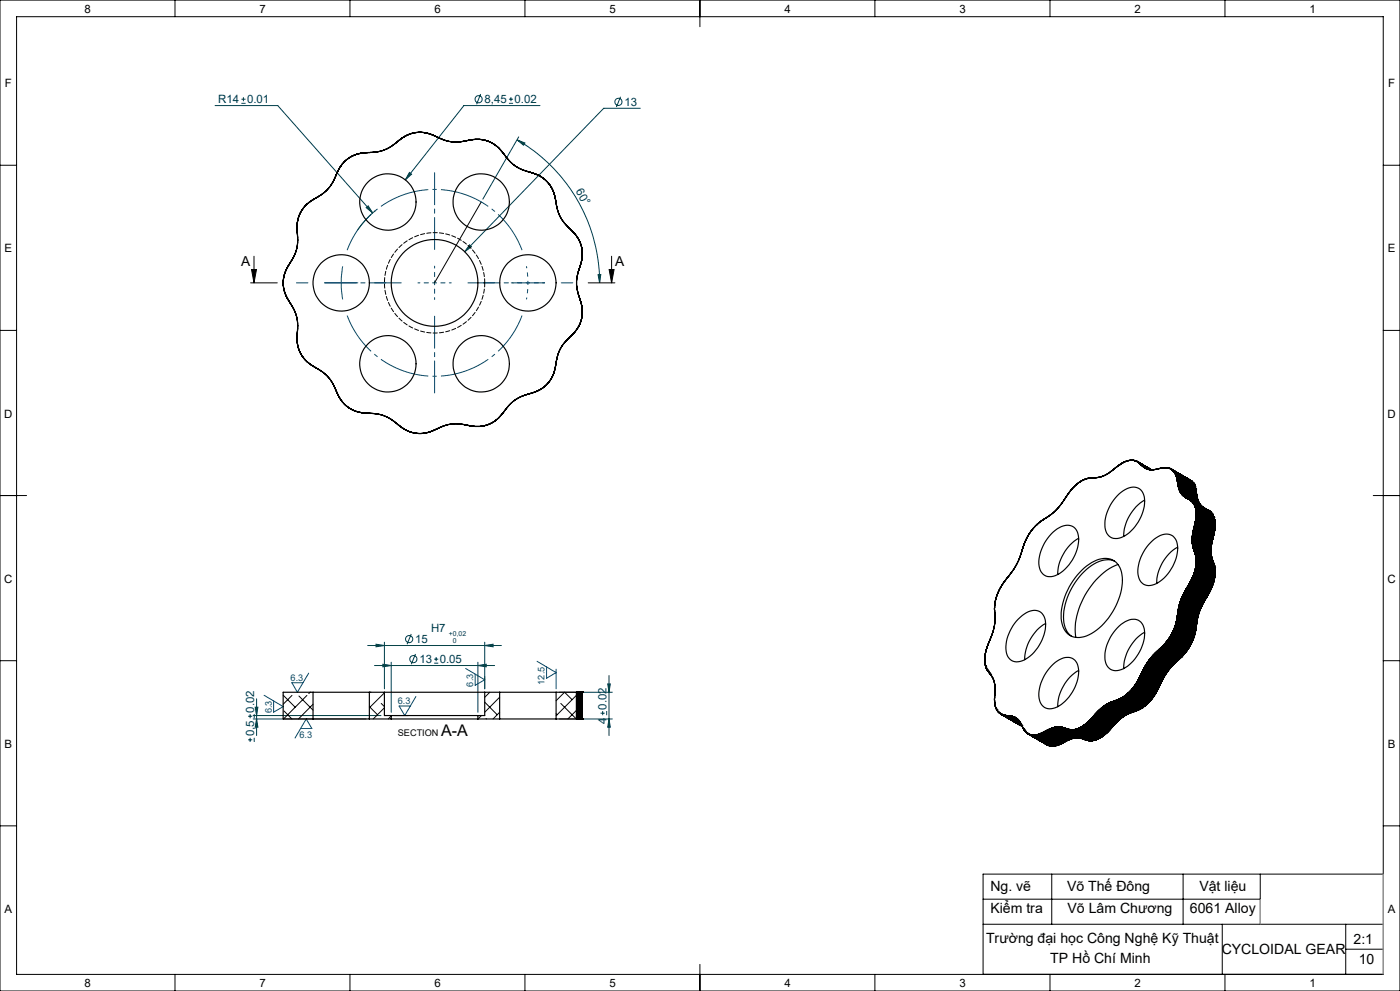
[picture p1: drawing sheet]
<svg xmlns="http://www.w3.org/2000/svg" width="420mm" height="297mm" viewBox="0 0 420 297" stroke-linecap="round" stroke-linejoin="round" font-family="sans-serif">
<defs><g id="words">
<text font-size="4.8" x="132.3" y="220.7">A-A</text>
<g font-size="4.2">
<text x="297.1" y="267.1">Ng. vẽ</text>
<text x="320.1" y="267.1">Võ Thế Đông</text>
<text x="359.8" y="267.1">Vật liệu</text>
<text x="297.1" y="273.5">Kiểm tra</text>
<text x="320.3" y="273.5">Võ Lâm Chương</text>
<text x="357" y="273.5">6061 Alloy</text>
<text x="295.8" y="282.7">Trường đại học Công Nghệ Kỹ Thuật</text>
<text x="366.5" y="285.8">CYCLOIDAL GEAR</text>
<text x="406.1" y="282.9">2:1</text>
<text x="315.1" y="288.7">TP Hồ Chí Minh</text>
<text x="407.6" y="289">10</text>
</g>
<g font-size="4.1">
<text x="72.3" y="79.7">A</text>
<text x="184.6" y="79.7">A</text>
</g>
<g font-size="3.4">
<text x="25.3" y="3.9">8</text>
<text x="77.8" y="3.9">7</text>
<text x="130.3" y="3.9">6</text>
<text x="182.8" y="3.9">5</text>
<text x="235.3" y="3.9">4</text>
<text x="287.8" y="3.9">3</text>
<text x="340.3" y="3.9">2</text>
<text x="392.8" y="3.9">1</text>
<text x="1.5" y="26.1">F</text>
<text x="416.5" y="26.1">F</text>
<text x="1.4" y="75.6">E</text>
<text x="416.4" y="75.6">E</text>
<text x="1.3" y="125.1">D</text>
<text x="416.3" y="125.1">D</text>
<text x="1.3" y="174.6">C</text>
<text x="416.3" y="174.6">C</text>
<text x="1.4" y="224.1">B</text>
<text x="416.4" y="224.1">B</text>
<text x="1.4" y="273.6">A</text>
<text x="416.4" y="273.6">A</text>
<text x="25.3" y="295.9">8</text>
<text x="77.8" y="295.9">7</text>
<text x="130.3" y="295.9">6</text>
<text x="182.8" y="295.9">5</text>
<text x="235.3" y="295.9">4</text>
<text x="287.8" y="295.9">3</text>
<text x="340.3" y="295.9">2</text>
<text x="392.8" y="295.9">1</text>
</g>
<g font-size="3.4" fill="#004040">
<text x="65.5" y="30.9">R14</text>
<text x="74.1" y="30.9">0.01</text>
<text x="145.4" y="30.9">8,45</text>
<text x="154.4" y="30.9">0.02</text>
<text x="187.3" y="31.7">13</text>
<text x="172.6" y="57.4" transform="rotate(60 172.6 57.4)">60°</text>
<text x="129.3" y="189.4">H7</text>
<text x="124.5" y="192.7">15</text>
<text x="125.8" y="198.7">13</text>
<text x="131.9" y="198.7">0.05</text>
<text x="76.2" y="213.6" transform="rotate(-90 76.2 213.6)">0.02</text>
<text x="181.9" y="212.7" transform="rotate(-90 181.9 212.7)">0.02</text>
<text x="76.2" y="220.7" transform="rotate(-90 76.2 220.7)">0,5</text>
<text x="181.9" y="216.9" transform="rotate(-90 181.9 216.9)">4</text>
</g>
<g font-size="2.7" fill="#004080">
<text x="87.2" y="204">6.3</text>
<text x="142" y="205.8" transform="rotate(-90 142 205.8)">6.3</text>
<text x="163.4" y="205.2" transform="rotate(-90 163.4 205.2)">12.5</text>
<text x="81.5" y="213.8" transform="rotate(-90 81.5 213.8)">6.3</text>
<text x="119.4" y="211">6.3</text>
<text x="89.8" y="221">6.3</text>
</g>
<text font-size="2.7" x="119.4" y="220.7">SECTION</text>
<g font-size="2.1" fill="#004040">
<text x="134.7" y="190.7">+0,02</text>
<text x="135.9" y="192.7">0</text>
</g>
</g></defs>
<g fill="none" stroke="#004040" stroke-width=".3">
<path d="M64.5 31.6h18.8l28.5 32.2M72.4 31h1.3M72.4 29.7h1.3M73 29.1v1.2M144.2 28.2l-1.2 3.1M152.7 31h1.2M152.7 29.7h1.2M153.3 29.1v1.2M162 31.6h-22.8l-17.6 22.3M186.2 29l-1.3 3.1M192.1 32.5h-11l-41.7 43M122.8 51.7l.7 .5-1.9 1.7z"/>
<path d="M155.1 41.9l2.4 1-.4 .6zM155.1 41.9a49.5 49.5 0 0 1 24.8 42.9M155.6 41l-10.7 18.7M109.9 62.2l.6-.5 1.3 2.1zM112.6 63.2l-2.9 2.7-2.4 3M140.9 73.4l.5 .5-2 1.6zM179.4 82.3h.8l-.3 2.5zM110.3 193.5h40.1M112.4 199.5h36M112.8 193.1l2.5 .4-2.5 .3zM114.9 199.1l2.5 .4-2.5 .3zM115.3 192.5v13.9"/>
<path d="M117.4 198.5v15M123.4 190l-1.3 3.1M124.6 196l-1.2 3.1M130.2 198.8h1.3M130.2 197.6h1.3M130.8 196.9v1.3M143.4 199.5l2.5-.4v.7zM143.4 198.5v15M145.4 193.5l2.5-.4v.7zM145.4 192.5v13.9M74.4 214.7h1.3M75 214v1.3"/>
<path d="M76 214.5h38.3M76 215.5h33.8M76.3 214v1.3M76.6 211.9h.8l-.4 2.6zM77 215.5l.4 2.4h-.8zM77 209.4v11M167.8 215.5h15.9M167.8 207.5h15.9M180.2 213.7h1.2M180.8 213.1v1.2M182 213.1v1.2M182.3 205h.8l-.4 2.5z"/>
<path d="M182.7 202.5v17.9M182.7 215.5l.4 2.4h-.8zM74.4 221.7h1.3M75 221.1v1.3M76.3 221.1v1.3"/>
<circle cx="143.6" cy="29.7" r="1.08"/>
<circle cx="185.5" cy="30.5" r="1.08"/>
<circle cx="122.8" cy="191.5" r="1.07"/>
<circle cx="124" cy="197.5" r="1.08"/>
</g>
<g fill="none" stroke="#000" stroke-width=".3">
<path d="M0 0h420v297h-420zM5 5h410v287h-410zM52.5 0v5M105 0v5M157.5 0v5M210 0v8M262.5 0v5M315 0v5M367.5 0v5M0 49.5h5M415 49.5h5M76.2 76.8v8"/>
<path d="M144.4 60.5l-14 24.3M183.5 76.8v8M0 99h5M75.2 84.8h8M75.5 80.8h1.4l-.7 4zM176.5 84.8h8M182.7 80.8h1.5l-.7 4zM415 99h5M0 148.5h8M412 148.5h8M0 198h5M415 198h5"/>
<path d="M0 247.5h5M415 247.5h5M294.9 277h120M294.9 269.5h83.2M315.5 262v15M354.9 262v15M366.7 277v15M378.1 262v15M403.7 277v15M414.9 262h-120v30h120M52.5 292v5M105 292v5"/>
<path d="M157.5 292v5M210 289v8M262.5 292v5M315 292v5M367.5 292v5M403.7 284.5h11.2"/>
</g>
<path d="M158.4 84.8l-.5-5M158.4 84.8l-.5 4.9" fill="none" stroke="#004080" stroke-width=".3" stroke-dasharray="15.2 1.3 1.3 1.3" stroke-dashoffset="14.6" stroke-linecap="butt"/>
<path d="M156.6 75a28 28 0 0 0-26.2-18.2 28 28 0 0 0-26.3 18.2M104.1 94.6a28 28 0 0 0 26.3 18.2 28 28 0 0 0 26.2-18.2" fill="none" stroke="#004080" stroke-width=".3" stroke-dasharray="15.2 1.3 1.3 1.3" stroke-dashoffset="2.2" stroke-linecap="butt"/>
<path d="M102.8 79.8a29.2 29.2 0 0 0 0 9.9M97.4 84.8h10M161.1 198.2l5.7 3.4-2.8 1.7v-3.4M79.2 208.4l5.7 3.4-2.8 1.6v-3.3M90.2 218.3h3.4l-1.7-2.8-3.4 5.7M92.6 201.8l-3.4 5.7-1.6-2.9h3.3M118.4 214.5h4M124.8 208.7l-3.4 5.8-1.7-2.9h3.4M139.7 200.3l5.7 3.4-2.8 1.7v-3.4M145.4 202.7v3.7M166.8 200.6v5.8" fill="none" stroke="#004080" stroke-width=".3"/>
<path d="M92.4 84.8h-3.5M112.4 84.8h3.4M148.4 84.8h-3.5M168.4 84.8h3.4" fill="none" stroke="#004080" stroke-width=".3" stroke-dasharray="15.2 1.3 1.3 1.3"/>
<path d="M130.4 84.8v-5M130.4 84.8h-5M130.4 84.8v5M130.4 84.8h5M158.4 84.8h5M158.4 84.8h-5" fill="none" stroke="#004080" stroke-width=".3" stroke-dasharray="15.2 1.3 1.3 1.3" stroke-dashoffset="14.6"/>
<path d="M130.4 74.8v-23M120.4 84.8h-23M130.4 94.8v23M140.4 84.8h23" fill="none" stroke="#004080" stroke-width=".3" stroke-dasharray="15.2 1.3 1.3 1.3" stroke-dashoffset="5.6"/>
<path d="M378.1 269.5v7.5M414.9 262v30" fill="none" stroke="#c0c0c0" stroke-width=".3"/>
<path d="M182.7 80.8h1.5l-.7 4zM75.5 80.8h1.4l-.7 4z" fill="#000"/>
<g fill="#004040">
<path d="M179.4 82.3h.8l-.3 2.5zM155.1 41.9l2.4 1-.4 .6z"/>
<path d="M122.8 51.7l-1.2 2.2 1.9-1.7zM140.9 73.4l-1.5 2.1 2-1.6zM109.9 62.2l1.9 1.6-1.3-2.1zM112.8 193.1l2.5 .4-2.5 .3zM145.4 193.5l2.5-.4v.7zM114.9 199.1l2.5 .4-2.5 .3zM143.4 199.5l2.5-.4v.7z"/>
<path d="M76.6 211.9h.8l-.4 2.6zM77 215.5l.4 2.4h-.8zM182.3 205h.8l-.4 2.5zM182.7 215.5l.4 2.4h-.8z"/>
</g>
<g fill="none" stroke="#000" stroke-width=".35">
<path d="M123.5 40h.1M123.9 39.9h-.1M124.3 39.8l-.2 .1M124.8 39.7l-.1 .1M125.5 39.6l-.1 .1M126.4 39.6l.1 .1M127.2 39.7v.1M127.6 39.8h.1M127.8 39.8v.1M128.1 39.9h.1M128.4 40h.1M93.9 59.9h.1"/>
<path d="M94.3 59.7l-.8 .4M94.3 59.6v.1M94.5 59.5l-.2 .1M94.5 59.5h.1M94.7 59.4l-.2 .1M94.7 59.4h.1M94.8 59.3l-.1 .1M95.1 59.2l-.3 .1M95.1 59.2h.1M95.3 59l-.2 .1M95.6 58.9l-.5 .3M95.9 58.7l-.4 .2"/>
<path d="M96.1 58.6h-.1M96.6 58.2l-.2 .1M96.9 58h.1M97.3 57.6v.1M97.5 57.5l-.1 .1M97.6 57.4l-1.9 1.4M97.7 57.4h-.1M98.6 56.4l-.1 .1M98.8 56.1v.1M98.9 56v.1M100.2 53.9h.1M100.2 53.9l-1 1.8-1.5 1.7"/>
<path d="M100.3 53.6l-.1 .3M100.4 53.5h.1M100.5 53.2v.1M100.5 53.1l-.2 .5M100.6 53.1h-.1M100.6 53h.1M100.7 52.7v.1M100.8 52.6l-.2 .5M100.8 52.5v.1M100.9 52.3h.1M100.9 52.3l-.1 .3M101 52l-.1 .3"/>
<path d="M101.2 51.7l-.2 .4M101.2 51.6v.1M101.2 51.5l-.1 .3M101.3 51.5h-.1M101.4 51.3l-.1 .1M101.4 51.3l-.1 .2M101.4 51.1v.1M101.6 50.9l-.2 .4M101.6 50.8h.1M101.6 50.8l-.1 .2M101.7 50.6v.1M101.7 50.7l-.1 .1"/>
<path d="M101.7 50.5v.1M101.8 50.5l-.1 .1M101.9 50.3h.1M102 50.2l-.2 .3M102.1 50h.1M102.2 49.9h-.1M102.3 49.7h.1M102.4 49.6h-.1M102.7 49.2h.1M102.7 49.2l-.7 1M104 47.8h.1M104.1 47.8h.1"/>
<path d="M104.4 47.5h.1M104.6 47.4l-.1 .1M104.7 47.3l-2 1.9M104.7 47.3h.1M105.1 47.1h-.1M105.1 47.1h.1M105.3 47l-.6 .3M105.3 47h.1M105.4 46.9l-.1 .1M105.4 46.9h.1M105.6 46.8l-.1 .1M105.6 46.8h.1"/>
<path d="M105.7 46.7l-.1 .1M105.8 46.7h.1M105.9 46.6h.1M106 46.6l-.3 .1M106 46.6h.1M106.2 46.5l-.1 .1M106.3 46.5h-.1M106.5 46.4l-.1 .1M106.5 46.4l-.3 .1M106.5 46.4h.1M106.8 46.3l-.3 .1M106.9 46.3l-.3 .1"/>
<path d="M106.9 46.2v.1M107.2 46.2h-.1M107.5 46.1h-.1M107.5 46.1l-.6 .2M107.7 46v.1M107.8 46l-.3 .1M108.1 46h-.1M108.4 45.9h.1M108.9 45.8v.1M109.7 45.8h-.1M110.3 45.7v.1M111.8 45.6l-.1 .1"/>
<path d="M112.6 45.6h-.1M113.5 45.4v.1M113.9 45.4h.1M118.1 43.4l-.2 .1M118.1 43.3l-1.9 1.3-1.8 .7-6.6 .7M118.4 43.1h.1M118.6 43h-.1M118.9 42.8h-.1M119 42.6v.1M119.5 42.2v.1M119.6 42.2h.1M120.1 41.8h.1"/>
<path d="M120.3 41.6l-2.2 1.7M120.4 41.6h-.1M120.5 41.5h.1M120.8 41.3h.1M120.9 41.2l-.6 .4M120.9 41.2h.1M121 41.1l-.1 .1M121 41.1h.1M121.2 41l-.1 .1M121.2 41h.1M121.4 40.9l-.1 .1M121.5 40.8l-.3 .2"/>
<path d="M121.6 40.8h.1M121.8 40.7h.1M122.3 40.4l-.8 .4M122.6 40.3l-.4 .2M122.7 40.2v.1M122.8 40.2l-.3 .2M122.9 40.2h.1M123.1 40.1h.1M123.2 40.1l-.4 .1M123.4 40l-.2 .1M128.5 40l-1.6-.3h-1.9l-1.6 .3M128.5 40l.7 .2"/>
<path d="M128.6 40l.1 .1M128.9 40.1h.1M129.2 40.2l.3 .2M129.3 40.2v.1M129.4 40.3l.3 .1M129.6 40.4l.2 .1M129.8 40.4l.2 .1M129.9 40.5l.3 .2M130.2 40.6l.3 .2M130.4 40.7h.1M130.5 40.8l.2 .1M130.5 40.8h.1"/>
<path d="M130.7 40.9h.1M130.8 40.9l.1 .1M130.9 41h.1M131 41h.1M131 41l.2 .1M131.1 41.1h.1M131.2 41.1h.1M131.3 41.1l1 .5M131.3 41.2h.1M131.4 41.2h.1M131.6 41.3h.1M131.7 41.3h.1"/>
<path d="M131.9 41.4h.1M132.3 41.6h.1M132.3 41.6l2.1 .7 1.9 .3 1.8-.1 4-.7h2.2l1.6 .4M132.9 41.9h.1M134.1 42.2l.1 .1M134.8 42.4h.1M135 42.4h.1M135.7 42.5h.1M137.8 42.5h-.1M138.4 42.4v.1M138.9 42.4h-.1M139.3 42.3h-.1"/>
<path d="M139.7 42.2l-.1 .1M139.8 42.2h.1M140.2 42.1l-.1 .1M140.5 42v.1M140.9 42h-.1M141.3 41.9h.1M141.8 41.8l-.1 .1M142.5 41.8h-.1M144 41.8h.1M144.6 41.8v.1M145 41.9h.1M145.3 42h.1"/>
<path d="M145.6 42v.1M145.8 42.1l.5 .2M146.1 42.2h.1M146.2 42.2l.3 .1M146.4 42.3l.1 .1M146.5 42.4h.1M146.6 42.4h.1M146.7 42.4l.1 .1M146.7 42.4l.5 .3M147.1 42.6l.3 .2M147.3 42.7l.1 .1M147.4 42.8h.1"/>
<path d="M147.5 42.8l.1 .1M147.6 42.9h.1M147.7 42.9h.1M147.7 42.9l.3 .2M147.8 43h.1M147.9 43h.1M148 43.1l.3 .2M148.1 43.1h.1M148.2 43.2h.1M148.3 43.3h.1M148.3 43.3l2.5 2.3M148.4 43.4h.1"/>
<path d="M148.5 43.4h.1M148.8 43.6h.1M149 43.8h.1M149.4 44.2h.1M149.7 44.4v.1M150.4 45.2h.1M150.6 45.4h.1M150.8 45.6v.1M150.8 45.7l1.2 1.5M150.9 45.8v.1M151 45.9v.1M151.2 46.2v.1"/>
<path d="M151.3 46.4h.1M151.6 46.7v.1M151.7 46.8v.1M151.9 47.1l.9 1.1M152.1 47.4h.1M152.4 47.7v.1M152.7 48l2.2 1.9 2.8 1.3M153.5 48.9h.1M154.3 49.5v.1M154.7 49.8l.1 .1M157 51h.1M157.6 51.2h.1"/>
<path d="M157.7 51.2h.1M157.8 51.2l.4 .2M157.9 51.3h.1M158.1 51.4l.5 .1M158.4 51.4v.1M158.6 51.5h.1M158.6 51.5l.5 .1M158.9 51.6h.1M159.1 51.6l.1 .1M159.1 51.6l.3 .1M159.3 51.7l.6 .2M159.5 51.7l.1 .1"/>
<path d="M159.7 51.8l.1 .1M159.9 51.9l.4 .1M159.9 51.9h.1M160.3 52l.3 .1M160.3 52l.1 .1M160.5 52.1l.3 .1M160.7 52.2l.3 .1M160.9 52.2v.1M161 52.3h.1M161 52.3l.4 .2M161.4 52.5h.1M161.4 52.5l.2 .1"/>
<path d="M161.5 52.6h.1M161.6 52.6l.3 .1M161.7 52.7h.1M161.9 52.7h.1M161.9 52.7l.1 .1M162 52.8h.1M162 52.8l.1 .1M162.1 52.9h.1M162.2 52.9l1 .7M162.6 53.2h.1M162.9 53.4h.1M163.2 53.6h.1"/>
<path d="M163.2 53.6l1.5 1.5 .9 1.4M163.5 53.9h.1M164.2 54.5v.1M164.5 54.8v.1M164.8 55.2v.1M164.9 55.3v.1M165.3 55.9v.1M165.5 56.3l.1 .1M165.6 56.5v.1M165.6 56.6l.1 .1M165.7 56.7l.1 .2M165.7 56.7h.1"/>
<path d="M165.8 56.9l.1 .2M165.8 56.9v.1M165.9 57.1l.2 .4M165.9 57.1v.1M166 57.4l.1 .1M166.1 57.5l.1 .4M166.1 57.7h.1M166.1 57.7l.1 .1M166.2 57.9v.2M166.2 58h.1M166.2 58.1l.1 .2M166.3 58.2h.1"/>
<path d="M166.3 58.3l.1 .5M166.3 58.5h.1M166.4 58.6l.6 3.1M166.5 59h.1M166.5 59.4h.1M166.6 59.7h.1M86.4 79.9h.1M86.4 79.9l-.2 .3M86.4 79.8h.1M86.5 79.6v.1M86.5 79.7l-.1 .2M86.7 79.3v.1"/>
<path d="M86.7 79.4l-.2 .2M87 78.8v.1M87 78.8l-.3 .5M87.1 78.7h.1M87.4 78.2l-.4 .6M87.4 78.1v.1M87.4 78.2l-.2 .3M87.5 78l-.1 .1M87.6 77.9l-.1 .2M87.7 77.7l-.1 .2M87.8 77.5v.1M87.9 77.3h.1"/>
<path d="M88.4 76.4h.1M89 74.4v.1M89.1 69.4l.1 .1M89.2 73.8h-.1M89.2 67.1h-.1M89.2 70.3h.1M89.3 66.5h-.1M89.3 71.8h.1M89.3 72.1h.1M89.3 66.1h.1M89.4 65.8l-.3 1.8 .1 5.9-.5 2.1-1.1 2.2M89.4 65.6h.1"/>
<path d="M89.5 65.4h.1M89.6 65.1l-.3 .9M89.6 64.9l-.1 .3M89.7 64.8l-.1 .2M89.7 64.7v.1M89.8 64.6h-.1M89.8 64.4l-.1 .4M89.9 64.3l-.1 .1M89.9 64.2h.1M89.9 64.2l-.1 .2M90 64.1l-.1 .1M90 64h.1"/>
<path d="M90.2 63.6v.1M90.2 63.7l-.2 .4M90.3 63.5l-.1 .1M90.3 63.4h.1M90.4 63.3h.1M90.5 63.2h-.1M90.5 63.1l-.2 .4M90.6 63l-.1 .1M90.6 62.9h.1M90.6 62.9l-.1 .2M90.8 62.6v.1M91 62.3v.1"/>
<path d="M91.2 62.1v.1M92.3 61l-1.7 1.9M92.3 61h.1M92.4 61h-.1M92.6 60.8h.1M92.9 60.5h.1M93.1 60.4l-.1 .1M93.1 60.4l-.8 .6M93.1 60.4h.1M93.3 60.3h.1M93.5 60.1l-.3 .3M93.5 60.1h.1"/>
<path d="M93.6 60h.1M166.7 60.1v.1M166.7 60.3l.1 .1M166.8 60.7v.1M166.9 61.1v.1M166.9 61.6l.1 .4M167 61.9l.1 .5M167.1 62.2v.2M167.1 62.5l.2 .5M167.1 62.4l.1 .2M167.3 62.9l.8 2.2 1.5 2.1M168.5 65.7v.1"/>
<path d="M168.8 66.2l.1 .1M168.9 66.4h.1M169.6 67.2h.1M169.7 67.2l3.3 3.6M170.2 67.8h.1M170.4 68l.1 .1M170.5 68.1l.1 .1M170.6 68.3h.1M170.9 68.4v.1M171.9 69.5l.1 .1M172.3 69.8v.1M172.5 70.1v.1"/>
<path d="M172.7 70.4h.1M172.9 70.6h.1M173 70.8h.1M173 70.8l.7 1.2M173.1 70.9v.1M173.4 71.4v.1M173.6 71.7v.1M173.7 72l.3 .5M173.7 72l.1 .1M173.9 72.4l.1 .2M174 79.9l-.1 .2M174 72.6h.1"/>
<path d="M174 72.6l.1 .2M174 79.8v.1M174.1 72.7v.1M174.1 72.8l.1 .2M174.1 79.6h.1M174.1 72.9l.1 .3M174.2 79.3l-.1 .1M174.2 73.1v.1M174.2 73.2l.2 .4M174.2 79.1v.1M174.3 73.3v.1M174.3 78.9h.1"/>
<path d="M174.3 73.5l.1 .3M174.4 78.6l-.4 1.3M174.4 73.8l.3 1.3v2l-.4 1.6M174.4 73.8v.1M174.4 74h.1M174.4 78.3v.1M174.5 78.1l-.1 .1M174.5 74.3l.1 .1M174.6 77.8l-.1 .1M174.6 74.8h.1M174.6 77.4v.1M174.7 75.4h.1"/>
<path d="M174.7 76.7v.1M84.9 85l.1 .1M85 84.5l-.1 .1M85 85.9l.1 .1M85.1 83.6l-.1 .1M85.1 86.4h.1M85.1 86.6h.1M85.1 83.1v.1M85.2 83h-.1M85.2 86.9l.1 .3M85.2 82.6v.2M85.3 87.2h.1"/>
<path d="M85.3 82.3l-.3 1.7 .2 3M85.3 87.2l.1 .3M85.3 82.4h.1M85.3 87.3l.1 .2M85.4 87.5l.1 .4M85.4 82.1l-.1 .2M85.4 87.6v.1M85.4 81.9h.1M85.5 87.8v.1M85.5 87.9l.2 .4M85.5 81.7l-.1 .4M85.5 81.7v.1"/>
<path d="M85.6 88.2l.2 .4M85.7 81.3l-.2 .4M85.7 88.4l.1 .1M85.8 81l-.1 .3M85.8 88.6v.1M85.8 88.7l.1 .2M85.8 80.9l-.2 .6M85.8 80.9v.1M85.9 80.7v.1M85.9 88.8h.1M85.9 80.8l-.1 .1M85.9 88.9l.1 .2"/>
<path d="M85.9 80.7h.1M85.9 88.9h.1M86 89v.1M86 89.1l.2 .3M86.1 80.3v.1M86.1 89.2h.1M86.1 80.4l-.2 .3M86.1 80.3h.1M86.1 89.3h.1M86.2 89.4l.2 .3M86.2 80.2l-.1 .1M86.3 80h.1"/>
<path d="M86.3 89.5v.1M86.4 89.7l.1 .2M86.4 89.7h.1M86.4 89.8h.1M86.5 90l.5 .7M86.5 89.9v.1M86.6 90v.1M86.7 90.2h.1M87 90.7l.3 .5M87 90.8h.1M87.1 90.8v.1M87.2 91.1l.1 .1"/>
<path d="M87.3 91.2l1.4 2.8 .4 1.6 .2 3.1-.2 3.3 .3 1.7M87.4 91.4h.1M87.5 91.5v.1M87.6 91.7v.1M87.8 92h.1M87.9 92.2v.1M88.4 93.1v.1M88.8 94.1v.1M89 94.8v.1M89.1 95.3v.1M89.1 95.7l.1 .1M89.3 99.2l-.1 .1"/>
<path d="M89.3 97.4v.1M89.3 97.8h.1M172 100h-.1M172.3 99.7h.1M172.5 99.4h.1M172.7 99.2h.1M172.9 99h.1M173 98.7v.1M173 98.8l-3.7 3.9-.9 1.4M173.1 98.6h.1M173.2 87.2l.1 .1M173.3 82.2l-.3 3.2 .4 2.2"/>
<path d="M173.3 87.5l.2 .5M173.4 81.9l-.2 .4M173.4 87.7v.2M173.4 81.6l-.1 .5M173.4 98.1h.1M173.5 88l.2 .8M173.5 88.1h.1M173.5 81.6l-.1 .2M173.5 81.5h.1M173.5 88.3l.1 .1M173.6 81.2h-.1M173.6 97.8v.1"/>
<path d="M173.7 88.7l.1 .3M173.7 80.8l-.2 .8M173.7 97.6l-.7 1.1M173.7 88.9l.3 .8M173.8 80.5l-.1 .4M173.8 97.5h-.1M173.8 89.2l.1 .1M173.9 80.3l-.1 .1M173.9 89.5l.1 .1M174 97.1l-.3 .5M174 80l-.3 .6M174 97l-.1 .2"/>
<path d="M174 89.7l.1 .4M174 97h.1M174 89.7v.1M174.1 90l.1 .5M174.1 96.7l-.1 .2M174.1 96.8h.1M174.1 90.2h.1M174.2 96.6l-.1 .1M174.2 90.4l.2 .6M174.2 96.4l-.1 .3M174.2 96.3v.2M174.3 90.7h.1"/>
<path d="M174.3 96.2l-.1 .1M174.3 90.8l.4 1.7v2l-.3 1.3M174.4 96h-.1M174.4 95.8l-.1 .5M174.4 91.2h.1M174.4 91.4h.1M174.4 95.7h.1M174.5 95.5l-.1 .1M174.5 91.7l.1 .1M174.6 95.2h-.1M174.6 92.1v.1M174.6 94.8h.1"/>
<path d="M174.7 92.8h.1M174.7 94.2h.1M89.1 102.4l.1 .1M89.2 100.1l-.1 .1M89.2 103l.1 .1M89.3 103.4v.1M89.3 103.6l.2 .5M89.4 103.9v.1M89.5 104.1l.1 .4M89.5 104.1v.1M89.5 104.4l.2 .5M89.6 104.6h.1"/>
<path d="M89.7 104.8l.1 .3M89.7 105h.1M89.8 105.1l.1 .3M89.8 105.2h.1M89.9 105.4l.1 .1M89.9 105.4h.1M90 105.5l.2 .4M90 105.5v.1M90.2 105.9l.1 .2M90.2 105.9h.1M90.3 106.1l.1 .2M90.3 106.1v.1"/>
<path d="M90.4 106.3l.1 .2M90.4 106.3h.1M90.4 106.3l.1 .1M90.5 106.4v.1M90.5 106.5l.1 .1M90.6 106.7l2 2.1 .9 .6M90.6 106.6v.1M90.9 107.1l.1 .1M91.2 107.4v.1M91.5 107.7v.1M92.3 108.5h.1M92.3 108.6h.1"/>
<path d="M92.7 108.9h.1M92.9 109.1h.1M93.1 109.2h.1M93.3 109.3h.1M93.5 109.4h.1M93.5 109.4l.8 .5M93.6 109.5h.1M93.9 109.7h.1M94.3 109.9l.2 .2M94.3 110h.1M94.5 110.1h.1M94.5 110.1l.2 .1"/>
<path d="M94.7 110.2h.1M94.8 110.2v.1M94.8 110.3l.3 .1M95.1 110.4h.1M95.1 110.4l.1 .1M95.1 110.5l.4 .2M95.4 110.6h.1M95.5 110.7l.3 .1M95.6 110.7l.7 .5M95.8 110.9h.1M96.2 111.1l2.6 2.3 1.5 2.6M96.4 111.3h.1"/>
<path d="M96.9 111.6h.1M97 111.7h.1M97.4 112h.1M97.6 112.2h.1M98.3 112.8v.1M98.5 113.1l.1 .1M98.9 113.5v.1M99.1 113.7v.1M100 115.2v.1M100.2 115.6v.1M100.3 116l.2 .4M100.4 116.1h.1"/>
<path d="M100.5 116.3h.1M100.5 116.4l.1 .1M100.6 116.5l.2 .5M100.7 116.8v.1M100.8 117h.1M100.8 117l.1 .2M100.9 117.3l.1 .3M100.9 117.2v.1M101 117.5l.2 .4M101.1 117.8l.1 .2M101.2 117.9h.1M101.2 118l.1 .1"/>
<path d="M101.3 118.1l.1 .1M101.3 118.1l.1 .2M101.4 118.3l.2 .4M101.4 118.4h.1M101.5 118.6l.1 .2M101.6 118.8l.1 .1M101.6 118.8h.1M101.7 119l.1 .1M101.7 118.9v.1M101.7 119h.1M101.8 119.1l.2 .2M101.9 119.3h.1"/>
<path d="M102 119.3l.7 1.1M102.1 119.6h.1M102.1 119.6l.1 .1M102.3 119.9h.1M102.3 119.9l.1 .1M154.5 119.9h-.1M154.8 119.7h-.1M157 118.6h.1M157.2 118.5h.1M157.6 118.4l-1.9 .8-1.8 1.1-2.7 3M157.7 118.4h-.2M157.7 118.4h.1"/>
<path d="M158 118.2l-.1 .1M158.2 118.2l-.4 .2M158.4 118.1l-.3 .1M158.7 118l-.4 .1M159 118h-.1M159.1 117.9l-.5 .2M159.2 117.9h-.1M159.6 117.8l-.5 .1M159.8 117.7l-.1 .1M159.9 117.7l-.6 .2M159.9 117.6v.1M160.3 117.5l-.4 .2"/>
<path d="M160.4 117.5h-.1M160.6 117.4l-.3 .1M160.8 117.4l-.3 .1M160.9 117.3h.1M161 117.3l-.3 .1M161 117.3h.1M161.1 117.2l-.1 .1M161.3 117.1l-.3 .2M161.4 117.1l-.2 .1M161.4 117.1h.1M161.7 116.9l-.3 .2M161.7 116.9h.1"/>
<path d="M161.9 116.8l-.1 .1M161.9 116.8h.1M162 116.8h-.1M162 116.8h.1M162.1 116.7h.1M162.6 116.4h.1M162.8 116.3h-.1M162.9 116.2l-.9 .6M162.9 116.2h.1M163 116.1l-.1 .1M163.2 116l-.3 .2M163.2 116h.1"/>
<path d="M163.6 115.6l-.1 .1M164.2 115l-.1 .1M164.7 114.4v.1M164.8 114.3h.1M165 114h.1M165.3 113.7l-2.1 2.3M165.3 113.6v.1M165.4 113.4v.1M165.6 113.2h-.1M165.6 113.1l-.3 .5M165.6 113h.1M165.7 112.9l-.1 .2"/>
<path d="M165.7 112.9h.1M165.7 112.7v.1M165.8 112.7l-.1 .2M165.8 112.6h.1M165.9 112.4v.1M166.1 112.1h-.1M166.1 112l-.3 .7M166.2 111.8l-.1 .1M166.2 111.7l-.1 .3M166.2 111.5v.2M166.2 111.5v.1M166.3 111.3l-.1 .2"/>
<path d="M166.3 111.3v.1M166.4 111.1h-.1M166.4 110.8v.1M166.5 110.6h.1M166.6 110.2h-.1M166.7 109.9h-.1M166.7 109.4v.1M166.8 109.2l-.1 .1M166.8 108.8h.1M166.9 108.4h.1M167 107.9l-.7 3.4M167 107.6l-.1 .4"/>
<path d="M167.1 107.2l-.1 .5M167.1 107.1v.2M167.2 106.9l-.1 .2M167.3 106.5l-.2 .6M168.3 104.1l-1 2.6M168.4 104.1h-.1M168.5 103.8v.1M168.9 103.3l-.1 .1M169 103.1l-.1 .1M170.2 101.7v.1M170.5 101.5h-.1M170.6 101.4l-.1 .1"/>
<path d="M170.7 101.3h-.1M170.9 101.1l-.1 .1M102.7 120.4l2 1.8M102.7 120.4h.1M104 121.7h.1M104.1 121.8h.1M104.4 122.1h.1M104.5 122.1h.1M104.7 122.2h.1M104.7 122.2l.6 .4M105 122.4l.1 .1M105.1 122.5h.1"/>
<path d="M105.3 122.6h.1M105.3 122.6l.1 .1M105.4 122.7h.1M105.5 122.7l.1 .1M105.6 122.8h.1M105.7 122.8l.3 .2M105.8 122.8v.1M105.9 122.9h.1M106 123h.1M106.1 123h.1M106.2 123l.4 .2M106.2 123l.1 .1"/>
<path d="M106.4 123.1l.1 .1M106.6 123.2h.1M106.6 123.2l.3 .1M106.7 123.2l.1 .1M106.9 123.3l.9 .2M106.9 123.3h.1M107.1 123.4h.1M107.4 123.4l.1 .1M107.7 123.5h.1M107.8 123.5l6.3 .7 2 .8 2 1.3M108 123.6h.1M108.4 123.6v.1"/>
<path d="M108.9 123.7v.1M109.2 123.8h.1M110.3 123.8v.1M111.7 123.9h.1M112.5 124h.1M113.5 124.1h.1M113.9 124.2h.1M114.3 124.3h.1M114.7 124.4h.1M117.9 126.1l2.4 1.8M118.4 126.4v.1M118.5 126.5l.1 .1"/>
<path d="M118.8 126.7l.1 .1M119 126.9h.1M119.5 127.3h.1M119.6 127.4h.1M120.1 127.8h.1M120.3 127.9l.6 .5M120.3 128h.1M120.4 128.1h.1M120.8 128.3h.1M120.9 128.4h.1M120.9 128.4l.1 .1M121 128.5h.1"/>
<path d="M121.1 128.5h.1M121.2 128.5h.1M121.2 128.5l.3 .2M121.3 128.6l.1 .1M121.5 128.7l.8 .4M121.8 128.9h.1M122.2 129.1l.4 .2M122.5 129.2l.4 .2M122.7 129.3h.1M122.8 129.4l.4 .1M123.1 129.4v.1M123.2 129.5h.2"/>
<path d="M123.3 129.5l1.7 .4h1.9l1.6-.3M123.5 129.6h.1M123.8 129.6l.1 .1M124.1 129.7l.2 .1M124.7 129.8l.1 .1M125.4 129.9h.1M126.5 129.9h-.1M127.2 129.8v.1M127.6 129.7v.1M127.8 129.7h.1M128.2 129.6l-.1 .1M128.4 129.6h.1"/>
<path d="M128.7 129.5h-.1M128.9 129.4l-.4 .2M129.1 129.4h.1M129.2 129.4l-.3 .1M129.5 129.2v.1M129.7 129.1l-.5 .3M129.8 129.1l-.2 .1M130 129l-.2 .1M130.2 128.9l-.3 .2M130.4 128.9h.1M130.5 128.8l-.3 .1M130.6 128.8h-.1"/>
<path d="M130.7 128.7h.1M130.7 128.7l-.2 .1M130.8 128.7h-.1M130.9 128.6l-.1 .1M131 128.6h-.1M131 128.6h.1M131.1 128.5h.1M131.2 128.5l-.2 .1M131.3 128.4l-.1 .1M131.3 128.4h.1M131.5 128.3l-.1 .1M131.6 128.3h.1"/>
<path d="M131.7 128.2h.1M132.3 128l-1 .4M132.3 127.9v.1M134.2 127.3h-.1M134.8 127.2h.1M137.8 127v.1M138.4 127.1h.1M138.8 127.2h.1M139.2 127.2l.1 .1M139.6 127.3h.1M139.8 127.3v.1M140.1 127.4l.1 .1"/>
<path d="M140.5 127.5h.1M140.8 127.6h.1M141.3 127.6v.1M141.7 127.7h.1M142.4 127.8h.1M144 127.8h.1M144.6 127.7h.1M145 127.6v.1M145.4 127.6h-.1M145.6 127.5h.1M145.9 127.4l-1.6 .4h-2.2l-4-.7-1.8-.1-1.9 .2-2.1 .7M146.1 127.3v.1"/>
<path d="M146.2 127.3h.1M146.5 127.2l-.7 .3M146.5 127.2l-.1 .1M146.5 127.2h.1M146.7 127.1l-.1 .1M146.8 127.1h-.1M147.3 126.9l-.6 .2M147.3 126.9h.1M147.4 126.8l-.1 .1M147.4 126.8h.1M147.6 126.7l-.1 .1M147.6 126.7h.1"/>
<path d="M147.7 126.7h-.1M147.7 126.6h.1M147.8 126.6h.1M147.9 126.5l-.2 .2M147.9 126.5h.1M148.1 126.4l-.1 .1M148.3 126.3h.1M148.4 126.2h.1M148.5 126.1l-.6 .4M148.5 126.1h.1M148.7 126h.1M148.8 125.9h.1"/>
<path d="M149 125.7l-.5 .4M149 125.7h.1M149.2 125.7h-.1M149.4 125.4h.1M149.7 125.1h.1M150.1 124.7h.1M150.6 124.1v.1M150.8 123.9h.1M150.9 123.8l-1.9 1.9M150.9 123.7v.1M151 123.6h.1M151.2 123.4l-.1 .1"/>
<path d="M151.2 123.3l-.3 .4M151.2 123.3h.1M151.3 123.2h.1M151.5 123h-.1M151.7 122.7h.1M151.8 122.5v.1M152 122.3l-.1 .1M152.1 122.2l-.1 .1M152.2 122.1h.1M152.7 121.5l-.1 .1M153.6 120.6l-.1 .1M334.9 140h.1"/>
<path d="M335.1 139.9h.1M335.3 139.7h.1M335.4 139.6v.1M335.4 139.6h.1M335.5 139.5h.1M335.7 139.4h.1M335.8 139.3h.1M335.9 139.2h.1M336 139.2l-3.6 2.7-2 1M336 139.2h.1M336.1 139.1h.1M336.3 139l-.3 .2"/>
<path d="M336.3 139l-.1 .1M336.4 139h.1M336.4 138.9h.1M336.5 138.9h.1M336.6 138.8l-.3 .2M336.6 138.8h.1M336.8 138.7l-.1 .1M336.8 138.7l-.2 .1M336.9 138.7h-.1M337 138.6l-.2 .1M337.2 138.5l-.2 .1M337.4 138.4l-.1 .1"/>
<path d="M337.6 138.4l-.5 .1M337.7 138.3l-.2 .1M337.9 138.2v.1M338.1 138.1l-.5 .2M338.3 138.1h.1M338.5 138v.1M338.8 138h.1M339.5 137.9h.1M340.1 138h.1M340.4 138v.1M340.5 138.1h.2M340.6 138.1h.1"/>
<path d="M340.6 138.1l-1.5-.2-1.1 .3M340.7 138.1h.1M340.7 138.1l.1 .1M340.7 138.1l.2 .1M340.8 138.2h.1M340.9 138.2l4.5 2.6M340.9 138.2h.1M340.9 138.2v.1M341.2 138.4h.1M341.2 138.4l4.2 2.4M341.3 138.4h.1M341.3 138.4l.1 .1"/>
<path d="M341.3 138.4l4.1 2.4M341.3 138.5h.1M341.4 138.5l.1 .1M341.4 138.5h.1M341.5 138.6l.3 .2M341.6 138.6h.1M341.6 138.6l3.7 2.2M341.6 138.7h.1M341.7 138.7h.1M341.8 138.8l.4 .3M341.8 138.8l3.4 2-3.3-1.9M341.9 138.8h.1"/>
<path d="M341.9 138.9h.1M342 139h.1M342 139l3.2 1.8M342.1 139v.1M342.1 139.1l3 1.7-2.9-1.7M342.2 139.1v.1M342.2 139.1h.1M342.2 139.2h.1M342.2 139.2l.7 .6M342.3 139.2h.1M342.3 139.2l2.6 1.6-2.6-1.6M342.3 139.2v.1"/>
<path d="M342.4 139.3h.1M342.4 139.3l2.4 1.4M342.4 139.4h.1M342.4 139.4l2.4 1.3M342.5 139.4l2.2 1.3-2.2-1.3M342.5 139.4h.1M342.6 139.5h.1M342.6 139.5l2 1.2M342.7 139.6h.1M342.7 139.6l1.9 1.1M342.7 139.6v.1M342.7 139.7l1.8 1"/>
<path d="M342.7 139.6l1.8 1.1M342.8 139.7v.1M342.8 139.8l1.5 .8M342.8 139.8l1.6 .8h-.2M342.9 139.8h.1M342.9 139.8l1.6 .9M343 139.8l.4 .4M343 139.8l1.2 .8M343 139.9h.1M343 139.9l1.2 .7M343.1 140l1 .5M308.8 160l-.1 .1"/>
<path d="M308.8 159.9v.1M308.9 159.7v.1M308.9 159.8l-.1 .1M309.1 159.5l-.2 .2M309.1 159.5h.1M309.2 159.3h.1M309.4 159v.1M309.9 158.5h-.1M309.9 158.4h.1M310.4 157.9l-1.3 1.6M310.4 157.9h.1M311 157.3h.1"/>
<path d="M311.2 157.1l-.8 .8M311.2 157.1h.1M311.4 156.9h.1M311.6 156.7v.1M311.6 156.7h.1M311.7 156.6h.1M312 156.5h.1M312.1 156.3v.1M312.2 156.3h.1M312.3 156.2l-1 .9M312.3 156.2h.1M312.4 156.1h.1"/>
<path d="M312.5 156.1h.1M312.6 156h.1M312.7 155.9l-.4 .3M312.8 155.9h-.1M312.8 155.8h.1M312.9 155.7l-.2 .2M312.9 155.7h.1M313.1 155.7h.1M313.1 155.6h.1M313.3 155.5h.1M313.4 155.4h.1M313.5 155.4l-.5 .3"/>
<path d="M313.7 155.3l-.2 .1M313.8 155.2l-.2 .2M313.8 155.2h.1M313.9 155.1h.1M314.1 155l-.3 .2M314.1 155h.1M314.3 154.9l-.2 .1M314.4 154.9h-.1M314.7 154.6l-.2 .1M315.1 154.3l-.7 .6M315.2 154.3h.1M315.8 153.8h-.1"/>
<path d="M316 153.7h-.1M317.5 152.1v.1M317.8 151.8l-.1 .1M318.1 151.5h-.1M318.3 151.2h-.1M318.7 150.6l-1.8 2.3-2 1.6M318.8 150.4h.1M319.1 150.1l-.1 .1M319.2 149.9l-.5 .8M319.3 149.6v.1M319.4 149.5v.1M319.5 149.3l-.4 .7"/>
<path d="M319.6 149.2v.1M319.7 149.1l-.2 .2M319.7 149.1h.1M320 148.7h.1M320.1 148.6h-.1M320.1 148.5l-.4 .6M320.1 148.5h.1M320.2 148.3v.1M320.3 148.2v.1M320.3 148.2l-.2 .3M320.3 148.2h.1M320.4 148v.1"/>
<path d="M320.7 147.7h.1M320.8 147.5v.1M320.9 147.4l-.6 .8M320.9 147.4h.1M321.1 147.2h.1M321.2 147v.1M321.2 147l-.3 .4M321.5 146.7h.1M321.7 146.4h.1M322.1 146l-.9 1M322.1 146h.1M322.6 145.5h.1"/>
<path d="M322.9 145.2h.1M323.4 144.8h.1M323.5 144.7h.1M323.7 144.6l-1.6 1.4M323.7 144.6h.1M323.8 144.5l-.1 .1M323.8 144.5h.1M324.1 144.4h.1M324.2 144.3h.1M324.3 144.2h.1M324.5 144.1l-.7 .4M324.6 144.1h-.2"/>
<path d="M324.6 144v.1M324.7 144h-.1M324.9 143.9h-.1M324.9 143.9l-.3 .1M325.1 143.8l-.2 .1M325.1 143.8l-.1 .1M325.2 143.8h-.1M325.3 143.7l-.1 .1M325.6 143.6l-.3 .1M325.6 143.6h-.1M325.7 143.5h.1M325.8 143.5l-.2 .1"/>
<path d="M325.9 143.5h.1M326.2 143.4h-.1M326.2 143.4h.1M326.3 143.4h.1M326.6 143.3h.1M327.1 143.3h.1M327.2 143.2l-.1 .1M327.3 143.2h.1M327.6 143.2h.1M328.6 143.2h-.1M329.4 143.1h-.1M329.8 143h-.1"/>
<path d="M330.2 142.9l-3.4 .4-1.1 .3M330.3 142.9h.1M330.4 142.9l-.3 .1M330.7 142.8h-.1M330.9 142.7h.1M331.1 142.6h.1M331.3 142.5h.1M331.6 142.4h-.1M332 142.2h-.1M332.3 142h-.1M332.6 141.7v.1M332.8 141.6v.1"/>
<path d="M333.1 141.5l-.2 .1M333.4 141.2h.1M333.6 141.1h-.1M333.9 140.8l-.1 .1M334 140.7h.1M334.4 140.4h.1M334.6 140.3h.1M335.2 148.6a6 6 0 0 1 6.3-2.3 4.9 4.9 0 0 1 1.8 5.4 12.4 12.4 0 0 1-7.6 9.6 3.4 3.4 0 0 1-4.2-3.8 13.1 13.1 0 0 1 3.7-8.9zM343.4 140.2l.4 .2M343.4 149.9a13.1 13.1 0 0 0-6.3 10.9M343.4 140.2h.1M343.5 140.2l.1 .1"/>
<path d="M343.5 140.2l.2 .2M343.5 140.3l.2 .1M343.7 140.4h.2M343.7 140.4h.1M343.9 140.4l-.6-.3 .6 .4M343.9 140.4v.1M343.9 140.5h.1M344 140.5h.1M344 140.5l-.9-.5 1 .5M344.1 140.5l.1 .1M344.5 140.7h.3M344.6 140.7h.1"/>
<path d="M346 140.8h.1M346.6 140.7h-.1M346.9 140.6h.1M347.3 140.5l-2.5 .2M347.5 140.5h.1M347.8 140.4h.1M348 140.4h-.1M348.3 140.3h.1M348.4 140.3h.1M348.7 140.2v.1M348.7 140.2h.1M349 140.2h.1"/>
<path d="M349.2 140.2h.1M349.4 140.2h.1M349.6 140.2h.1M349.8 140.2h.1M349.9 140.2h.1M350.1 140.2h.1M350.4 140.2v.1M350.4 140.3h.1M350.6 140.3h.1M350.6 140.3l-1.7-.1-1.7 .4M350.6 140.3h.2M350.7 140.3h.1"/>
<path d="M350.8 140.3h.1M350.8 140.3l.2 .1M350.9 140.4h.1M350.9 140.4l.3 .1M351 140.4h.1M351.1 140.5h.1M351.2 140.5h.1M351.2 140.5l.1 .1M351.3 140.5v.1M351.3 140.6l.1 .1M351.3 140.6l6 3.5M351.3 140.6h.1"/>
<path d="M351.3 140.6l6.2 3.6M351.3 140.6l5.9 3.4M351.4 140.7h.1M351.5 140.7l.2 .2M351.5 140.7h.1M351.5 140.8h.1M351.6 140.8h.1M351.6 140.8l5.9 3.4M351.7 140.8v.1M351.7 140.9l.1 .1M351.8 140.9h.1M351.8 140.9l5.7 3.4"/>
<path d="M351.8 141h.1M351.8 141l.5 .5M351.9 141l5.8 3.5M351.9 141l5.7 3.4M351.9 141.1h.1M351.9 141.1l5.7 3.3M352 141.1h.1M352 141.2h.1M352.1 141.2l5.8 3.4M352.1 141.3h.1M352.1 141.3l5.8 3.4M352.2 141.4h.1"/>
<path d="M352.2 141.4l5.7 3.3M352.2 141.4l.1 .1M352.2 141.4l5.8 3.4M352.2 141.5l5.7 3.2M352.3 141.5l.1 .1M352.3 141.5l5.7 3.4M352.3 141.6l.2 .2M352.3 141.6l5.7 3.2M352.4 141.6h.1M352.4 141.6l.1 .2M352.4 141.6l5.6 3.3M352.4 141.7h.1"/>
<path d="M352.5 141.7l5.6 3.3M352.5 141.8l5.6 3.2M352.5 141.8v.1M352.5 141.8h.1M352.5 141.9l.2 .3M352.5 141.9l5.7 3.3M352.5 141.8l5.7 3.4M352.6 142h.1M352.6 142l5.6 3.2M352.6 142l5.7 3.3M352.7 142.2h.1M352.7 142.2l5.7 3.3"/>
<path d="M352.7 142.2v.1M352.7 142.2l5.6 3.2M352.7 142.3h.1M352.7 142.3l5.7 3.3M352.8 142.4v.1M352.8 142.4l5.6 3.2M352.8 142.4l5.6 3.3M352.8 142.5h.1M352.8 142.5l5.7 3.3M352.8 142.6l.1 .2M352.8 142.6l5.7 3.1M352.8 142.6l5.7 3.3"/>
<path d="M352.9 142.7l5.6 3.2M352.9 142.7l5.7 3.3M352.9 142.8l.1 .2M352.9 142.9h.1M352.9 142.8l5.7 3.4-5.7-3.3M353 143l5.6 3.3M353 142.9l5.6 3.3M353 143.1h.1M353 143l.1 .4M353 143.1v.1M353 143.1l5.7 3.3M353 143l5.7 3.4"/>
<path d="M353 143.3l5.7 3.2zM353 143.2l5.7 3.3M353 143.2l5.7 3.2M353.1 143.4v.4M353.1 143.4l5.6 3.4M353.1 143.4l5.6 3.2M353.1 143.6h.1M353.1 143.6l5.7 3.3M353.1 143.8h.1M353.1 143.8l5.7 3.2M353.1 143.7l5.7 3.3M353.2 143.8v.4"/>
<path d="M353.2 144h.1M353.2 144l5.6 3.2M353.2 143.8l5.6 3.3M353.2 144.2h.1M353.2 144.1l5.7 3.4-5.7-3.4M353.2 144l5.6 3.3M353.2 144.2l.1 .5M353.2 144.4l.1 .1M353.2 144.4l5.7 3.3M353.2 144.3l5.7 3.3M353.2 144.2l5.7 3.3M353.3 144.5l5.7 3.4-5.7-3.2"/>
<path d="M353.3 144.7v.4M353.3 144.8l5.7 3.4M353.3 144.7l5.7 3.3M353.3 145.1l.1 .3M353.3 145.1l5.7 3.3M353.3 145l5.7 3.3M353.4 145.3h.1M353.4 145.3l5.7 3.2M353.4 145.2l5.6 3.3M353.4 145.4v.1M353.4 145.4l5.7 3.3M353.4 145.3l5.7 3.3"/>
<path d="M353.4 145.5l.1 .3M353.4 145.5l5.7 3.4M353.5 145.7l5.6 3.2M353.5 145.8h.1M353.5 145.8l5.7 3.2M353.5 145.7l5.6 3.3M353.5 145.8l.1 .3M353.5 145.9l5.7 3.3M353.5 145.8l5.7 3.3M353.6 146l5.6 3.2M353.6 146.1v.1M353.6 146.1l5.6 3.3"/>
<path d="M353.6 146l5.6 3.3M353.6 146.2l.1 .2M353.6 146.2l5.6 3.2M353.6 146.3l5.7 3.3M353.6 146.3l5.7 3.2M353.7 146.4v.1M353.7 146.4l5.6 3.4M353.7 146.4l5.6 3.3M353.7 146.5v.1M353.7 146.5l5.6 3.3v-.2M353.7 146.6l5.6 3.2M353.7 146.6l.2 .5"/>
<path d="M353.7 146.6l5.7 3.3M353.8 146.8l5.7 3.4M353.8 146.9l5.6 3.1M353.8 146.9l5.7 3.2-.1-.1M353.8 146.8l5.6 3.3M353.8 146.9l5.7 3.3M353.9 147h.1M353.9 147l5.7 3.4M353.9 147l5.6 3.2M353.9 147.1h.1M353.9 147.1l5.7 3.4-5.7-3.4M353.9 147.1l.1 .3"/>
<path d="M354 147.2l5.7 3.3zM354 147.4h.1M354 147.4l.3 .5M354 147.4l5.7 3.3-5.7-3.3M354.1 147.5l5.7 3.4M354.1 147.5l5.7 3.2M354.1 147.5l5.7 3.3M354.2 147.6l5.7 3.4M354.3 147.8l5.7 3.3zM354.3 147.9l.2 .2M354.3 147.9l5.7 3.3M354.4 148l5.7 3.3"/>
<path d="M354.5 148.1l.5 .5M354.5 148.1l5.7 3.3M354.5 148.1l5.8 3.4M354.6 148.2l5.8 3.4M354.8 148.4l5.8 3.4M355 148.6h.1M355 148.6l7.5 4.4M355 148.6l.4 .3M355 148.6l5.7 3.3M355.1 148.6l7.7 4.6M355.2 148.8h.2M355.4 148.9l1.2 .6"/>
<path d="M355.4 148.9h.1M355.5 148.9l.3 .3M355.5 148.9l.8 .5M355.5 148.9v.1M355.5 148.9l.7 .5M355.5 149l.6 .3M355.6 149l.5 .3M355.6 149l.4 .3M355.7 149.1l.3 .2M355.8 149.2h.1M355.9 149.2h.1M355.9 149.2l.1 .1"/>
<path d="M356 149.3l.2 .1M356.1 149.3h.1M356.2 149.4h.1M356.3 149.4h.1M356.3 149.4l.1 .1M356.4 149.5h.1M356.5 149.5l.2 .1M356.5 149.5h.1M356.6 149.6h.1M356.7 149.6h.1M356.7 149.6l.2 .2M356.8 149.7h.1"/>
<path d="M356.8 149.7l6 3.5M356.9 149.8h.1M356.9 149.8l6.1 3.5M356.9 143.9l.4 .1M357 149.8h.1M357 149.8l.2 .2M357 149.9h.1M357 143.9h.1M357.1 149.9h.1M357.1 149.9l.1 .1M357.2 149.9h.1M357.2 144h.1"/>
<path d="M357.2 150l.2 .1M357.2 150l5.9 3.5M357.3 144l.2 .2M357.3 144.1h.1M357.3 150.1h.1M357.3 150.1l6 3.5M357.4 150.1h.1M357.4 144.1h.1M357.4 144.2h.1M357.4 150.1l.1 .1M357.4 150.1l5.9 3.5M357.5 144.2v.1"/>
<path d="M357.5 144.3l.4 .3M357.5 150.2l.3 .3M357.5 150.2h.1M357.5 150.2l5.8 3.5M357.6 150.3h.1M357.6 144.4h.1M357.6 150.3l5.8 3.4M357.6 144.4l.1 .1M357.6 150.4h.1M357.6 150.4l5.9 3.4M357.7 150.4h.1M357.8 144.5h.1"/>
<path d="M357.8 150.5h.1M357.8 150.5l5.7 3.3M357.8 150.5v.1M357.8 144.6h.1M357.8 150.6l.3 .4M357.8 159.8l5.7 3.3M357.8 150.6l5.7 3.3M357.9 150.6h.1M357.9 144.6v.1M357.9 159.6l-.1 .6M357.9 159.6l5.6 3.5M357.9 150.6l5.7 3.3"/>
<path d="M357.9 144.7h.1M357.9 159.5l5.7 3.1M357.9 159.6h.1M357.9 159.6l5.6 3.2M357.9 159.5l5.6 3.3M357.9 159.5l5.7 3.2M357.9 150.6l5.7 3.4M357.9 144.7l.2 .3M357.9 150.7h.1M357.9 159.2v.4M357.9 159.3l5.7 3.3M357.9 159.2l5.7 3.3"/>
<path d="M358 144.8h.1M358 150.7v.1M358 150.7h.1M358 159.1l5.6 3.2M358 159.2h-.1M358 159.2l5.6 3.3M358 159.1l5.6 3.3M358 150.7l5.7 3.4M358 158.9v.3M358 158.9l5.7 3.3-.1 .2M358 150.8l5.7 3.4M358 144.9h.1"/>
<path d="M358 150.8l.1 .1M358 150.8h.1M358 158.9h.1M358 158.9l5.7 3.2M358 158.8l5.7 3.3M358.1 145h.1M358.1 158.6l-.1 .3M358.1 158.6v-.2l5.7 3.3M358.1 158.6l5.6 3.3M358.1 150.9h.1M358.1 158.5l5.7 3.2M358.1 150.9l5.7 3.4"/>
<path d="M358.1 150.9l5.6 3.3M358.1 145l.1 .2M358.1 145l-5.7-3.3 5.7 3.4M358.1 145.1h.1M358.1 158.3v.2l5.6 3.3M358.1 151h.1M358.1 158.4l5.7 3.2M358.1 158.3l5.7 3.3M358.1 151l5.8 3.4M358.2 145.1v.1M358.2 151l5.7 3.4M358.2 151.1l.1 .1"/>
<path d="M358.2 158.1l5.7 3.3M358.2 158.3h-.1M358.2 158.3l5.6 3.2M358.2 158.2l5.7 3.2zM358.2 151.1l5.7 3.2M358.2 145.2h.1M358.2 158v.3M358.2 158l5.7 3.3M358.2 151.2h.1M358.2 145.2l.1 .2M358.2 157.9v.1M358.2 157.9l5.7 3.3"/>
<path d="M358.2 151.2l5.7 3.2M358.3 145.3h.1M358.3 151.2v.1M358.3 157.8l-.1 .1M358.3 151.3l5.7 3.4M358.3 157.8l5.6 3.3M358.3 151.3l5.7 3.3M358.3 151.2l5.6 3.3M358.3 145.4l.1 .2M358.3 151.3l.1 .2M358.3 151.3h.1M358.3 157.6l5.7 3.3"/>
<path d="M358.4 145.5h.1M358.4 157.4l5.6 3.3zM358.4 151.3l5.6 3.4M358.4 151.4l5.6 3.3M358.4 157.3l-.1 .4 5.7 3.3M358.4 151.5h.1M358.4 157.3l5.6 3.3M358.4 157.3l5.7 3.2M358.4 151.5l5.7 3.2M358.4 145.6h.1M358.4 145.6l.1 .2M358.4 151.5l.1 .1"/>
<path d="M358.4 157.2v.1M358.4 157.2l5.7 3.3M358.4 157.2l5.7 3.2M358.4 151.5l5.7 3.3M358.4 145.7h.1M358.5 157l-.1 .2M358.5 157l5.6 3.3zM358.5 151.6l5.7 3.4M358.5 157.1l-.1 .1M358.5 151.5l5.6 3.4M358.5 151.6l5.6 3.3M358.5 145.8h.1"/>
<path d="M358.5 145.8v.2M358.5 151.7v.1M358.5 157h.1M358.5 156.9l5.6 3.3-5.6-3.2M358.5 156.8l5.7 3.3M358.5 145.9h.1M358.5 156.7v.3M358.5 151.8l5.8 3.6M358.5 156.8h.1M358.5 156.7l5.7 3.3M358.5 151.8l5.7 3.3M358.5 151.8l5.7 3.2"/>
<path d="M358.5 146h.1M358.6 146v.2M358.6 156.6l-.1 .1M358.6 156.6l5.6 3.3M358.6 156.5l5.6 3.3M358.6 156.3v.3M358.6 156.5l5.6 3.2zM358.6 156.4l5.7 3.2M358.6 156.3l5.7 3.3M358.6 146.2h.1M358.6 146.2l.1 .3M358.6 152.2l5.7 3.3z"/>
<path d="M358.6 156.3h.1M358.6 156.2l5.7 3.3M358.7 156l-.1 .3M358.7 156.1l5.6 3.4M358.7 156l5.6 3.4M358.7 156l5.6 3.2M358.7 146.5h.1M358.7 146.6h.1M358.7 152.3l-.1-.4 5.6 3.4M358.7 146.5v.3M358.7 152.3l.1 .3M358.7 152.4l5.7 3.3"/>
<path d="M358.7 156h.1M358.7 155.9l5.6 3.3M358.7 155.9l5.7 3.2zM358.7 155.8l5.7 3.3M358.7 152.4l5.6 3.2M358.7 155.5v.5M358.7 155.7v.1M358.7 155.7l5.7 3.3M358.7 155.6l5.7 3.3M358.7 146.8h.1M358.8 146.8v.4M358.8 152.6v.5"/>
<path d="M358.8 155.3l5.7 3.2M358.8 155.5h-.1M358.8 155.5l5.6 3.2M358.8 155.3l5.7 3.3-5.7-3.2M358.8 152.7l5.6 3.3M358.8 152.6l5.6 3.2M358.8 147h.1M358.8 155v.5M358.8 155.1l5.7 3.3M358.8 155l5.7 3.3M358.8 153l5.7 3.2M358.8 147.2l-5.6-3.3 5.6 3.3"/>
<path d="M358.8 147.2h.1M358.8 147.2l.1 .4M358.8 153.1v1.9M358.8 154.9l5.7 3.4-5.7-3.3M358.8 154.6l5.7 3.3M358.8 153.3l5.7 3.3M358.8 153.1l5.7 3.4M358.9 154.4l5.6 3.4M358.9 154.4l5.6 3.3M358.9 154.3l5.6 3.3M358.9 154.2l5.6 3.2M358.9 154.1l5.6 3.2"/>
<path d="M358.9 154l5.6 3.3M358.9 153.8l5.6 3.4M358.9 153.8l5.6 3.3M358.9 147.6l.1 .7M359 148.3h.1M359 148.5h.1M359 148.3l.1 .4M359.1 148.7h.1M359.1 148.9h.1M359.1 148.7v.3M359.1 149h.1M359.2 149v.3"/>
<path d="M359.2 149.3v.1M359.2 149.4l.1 .2M359.3 149.8l.1 .1M359.4 149.9h.1M359.4 149.9v.1M359.5 150.2h.1M359.5 150.2l.4 .8M359.7 150.5v.1M359.8 150.7v.1M359.8 150.8l.2 .4M360 151.2l1 .9M360.8 152h.1"/>
<path d="M362.3 152.9l.2 .1M362.4 152.9h.1M362.4 152.9v.1M362.4 153h.1M362.5 153h.1M362.6 153l.2 .2M362.7 153.1h.1M362.8 153.2h.1M362.9 153.2l.3 .3M363 153.3h.1M363 153.4h.1M363.1 153.5h.1"/>
<path d="M363.2 153.5l.1 .1M363.3 153.6h.1M363.3 153.6v.1M363.3 153.7h.1M363.4 153.7h.1M363.4 153.7l.1 .1M363.5 153.8l.1 .2M363.5 153.8h.1M363.5 153.9h.1M363.6 153.9h.1M363.6 154h.1M363.6 154l.1 .1"/>
<path d="M363.6 154.1h.1M363.7 154.1l.2 .2M363.7 154.1l.1 .2M363.7 154.2h.1M363.8 154.3l.1 .1M363.9 154.4h.1M363.9 154.4v.1M363.9 154.5l.1 .2M364 154.5v.1M364 154.7l.1 .1M364 154.7h.1M364.1 154.8h.1"/>
<path d="M364.1 154.9h.1M364.1 154.8v.2M364.1 155l.1 .1M364.2 155h.1M364.2 155v.1M364.2 155.1l.1 .2M364.2 159.8v.3M364.2 155.2l.1 .2M364.3 159.5l-.1 .3M364.3 159.6l-.1 .1M364.3 155.4h.1M364.3 159.5h.1"/>
<path d="M364.3 155.4l.1 .4M364.3 159.2v.1M364.4 158.9l-.1 .6M364.4 155.8l.1 .4M364.4 158.9h.1M364.4 156h.1M364.5 156.1l-5.7-3.3 5.7 3.4M364.5 158.4l-.1 .5M364.5 156.2v.1M364.5 156.3v2.1M364.5 158.4l-5.7-3.3 5.7 3.3M364.5 158.4h.1"/>
<path d="M364.5 158l-5.7-3.2 5.7 3.3M364.5 156.6l-5.7-3.2 5.7 3.3M364.5 156.3l-5.7-3.3 5.7 3.3M364.5 156.7l-5.7-3.2 5.7 3.5M364.5 158l-5.7-3.2 5.7 3.2M364.5 158h.1M298.7 179.9h-.1M298.7 179.6v.1M298.8 179.3l-.4 2.2v5.5l-.5 2.4-.7 1.9M298.9 179.1h-.1M298.9 179v.1M299 178.8h-.1"/>
<path d="M299 178.5l-.2 .9M299 178.5v.1M299.1 178.3l-.1 .2M299.2 178.1v.2M299.2 178.1l-.1 .3M299.2 178v.1M299.3 178h-.1M299.3 177.9v.1M299.3 177.8v.1M299.4 177.6l-.1 .3M299.4 177.6v.1M299.6 177.2l-.2 .4"/>
<path d="M299.6 177.1v.1M299.7 177h.1M299.7 177l-.1 .1M299.8 176.7v.2M299.8 176.8l-.1 .2M300 176.4l-.2 .3M300 176.4h.1M300.2 175.9v.1M300.2 176l-.2 .4M300.3 175.8h.1M300.6 175.4l-.1 .1M300.6 175.3v.1"/>
<path d="M300.6 175.4l-.4 .5M300.7 175.1v.2M300.8 175v.1M300.8 175.1l-.2 .2M301 174.8l-.1 .1M301 174.7v.1M301 174.8l-.2 .2M301.1 174.6h.1M301.2 174.4h.1M301.3 174.2v.1M301.5 174.1h.1M301.8 173.6v.1"/>
<path d="M301.9 173.5l-.9 1.2M301.9 173.5h.1M302.2 173.2l-.3 .3M302.2 173.1v.1M302.6 172.6v.1M302.8 172.5h-.1M303 172.2l-.1 .1M303.1 172l-.9 1.1M303.2 171.9h-.1M303.8 171v.1M305.9 167.1v.1M306.1 166.6v.1"/>
<path d="M306.2 166.2h.1M306.4 165.7l-1.4 3.5-2 2.9M306.5 165.5l-.1 .1M306.5 165.3v.1M306.6 165.1h.1M306.6 165h.1M306.7 164.6l-.3 1.2M306.7 164.6v.2M306.8 164.4l-.1 .2M306.8 164.2l-.1 .3M306.8 164.2v.1M306.9 164l-.1 .2"/>
<path d="M307 163.8l-.1 .3M307 163.8v.1M307.1 163.6l-.1 .1M307.1 163.3l-.1 .5M307.2 163.3l-.1 .1M307.2 163.1v.2M307.3 162.9l-.1 .4M307.3 162.9v.1M307.3 162.8v.1M307.4 162.7l-.1 .1M307.4 162.6l-.1 .2M307.6 162.2v.1"/>
<path d="M307.6 162.2l-.2 .5M307.7 161.9l-.1 .3M307.8 161.7l-.1 .3M307.8 161.7v.1M308 161.4l-.2 .3M308 161.2v.1M308 161.3l-.1 .2M308.2 160.9l-.2 .3M308.3 160.9h-.1M308.4 160.7l-.1 .2M308.4 160.7h.1M308.4 160.6v.1"/>
<path d="M308.4 160.5h.1M308.5 160.3v.1M308.6 160.2v.1M308.7 160.1v.1M308.7 160.2l-.3 .4M315.4 160a6 6 0 0 1 6.3-2.3 4.8 4.8 0 0 1 1.8 5.5 12.3 12.3 0 0 1-7.6 9.5 3.4 3.4 0 0 1-4.3-3.8 13.3 13.3 0 0 1 3.8-8.9zM323.6 161.3a12.9 12.9 0 0 0-6.3 10.9M324.6 170.9a10.2 10.2 0 0 1 8-3.5 5.4 5.4 0 0 1 4.1 5.6 19.6 19.6 0 0 1-10.7 17.6 5.2 5.2 0 0 1-7.5-4.4 19.4 19.4 0 0 1 6.1-15.3zM334.4 168.2a8.2 8.2 0 0 0-8.4 2.4 19.7 19.7 0 0 0-6.8 16l.9 2.7 1.3 1.3M335.4 169.2a21.6 21.6 0 0 0-12.1 14.4 16.3 16.3 0 0 0-.5 7.4M345.7 162.1a5.2 5.2 0 0 1 6.1-1.5 5.8 5.8 0 0 1 1.2 6 12.2 12.2 0 0 1-7.3 8.8 3.4 3.4 0 0 1-4.4-3.8 13 13 0 0 1 4.4-9.5zM353.3 164a12.9 12.9 0 0 0-6.3 10.8"/>
<path d="M354.2 179.9v.1M354.2 179.9l5.7 3.3M354.3 179.8l5.6 3.3M354.3 179.8l-.1 .1M354.3 179.7v.1M354.3 179.8l5.6 3.2M354.3 179.7l5.7 3.2M354.3 179.6v.1M354.3 179.6l5.7 3.2M354.4 179.5l-.1 .1M354.4 179.5l5.6 3.3M354.4 179.4l5.7 3.3"/>
<path d="M354.4 179.3v.2M354.4 179.3l5.7 3.3M354.5 179.2l-.1 .1M354.5 179.2l5.7 3.3M354.5 179.2h.1M354.5 179.2l5.7 3.2M354.5 179.1v.1M354.5 179.1l5.7 3.2M354.6 179l5.7 3.3M354.6 178.9l5.7 3.3M354.6 178.9l-.1 .2M354.6 178.9l5.7 3.2"/>
<path d="M354.7 178.7l-.1 .2M354.7 178.7l5.7 3.3M354.8 178.6l5.6 3.3M354.8 178.5l-.1 .2M354.8 178.5l5.7 3.3M354.8 178.4v.1M354.8 178.4l5.7 3.3M354.9 178.4l5.6 3.2M354.9 178.3l5.7 3.3M354.9 178.2l5.7 3.3M355 178.1l-.2 .3M355 178.1l5.6 3.3"/>
<path d="M355 178.1h.1M355 178.1l5.7 3.2M355.1 178l5.6 3.3M355.1 177.9l5.7 3.3M355.1 177.9l5.7 3.2M355.2 177.8l5.6 3.2M355.2 177.7l5.7 3.3M355.2 177.7l5.7 3.2M355.3 177.5l5.7 3.3-5.7-3.2M355.4 177.4l5.6 3.3M355.4 177.3v.1M355.4 177.3l5.7 3.3"/>
<path d="M355.5 177.2l-.5 .9M355.5 177.1v.1M355.5 177.2l5.6 3.3-5.6-3.2M355.5 177.1l5.7 3.3M355.5 177.1h.1M355.5 177.1l5.7 3.2M355.6 177l5.7 3.2M355.7 176.8l5.7 3.3M355.7 176.7v.1M355.7 176.7l5.7 3.3 .2-.3M355.8 176.7l-.3 .4M355.8 176.7l5.6 3.2"/>
<path d="M355.8 176.6l5.7 3.3M355.8 176.6l5.7 3.2M355.9 176.5h.1M355.9 176.5l-.1 .2M355.9 176.5l5.6 3.3-.1 .3M355.9 176.5l5.7 3.2M356 176.4l5.6 3.2M356 176.3l5.6 3.3M356.1 176.2l.1-.2 5.6 3.2M356.1 176.2h.1M356.1 176.2l-.2 .3M356.1 176.2l5.6 3.2"/>
<path d="M356.1 176.1l5.7 3.3zM356.2 175.9v.1M356.2 176l-.1 .1M356.3 175.8l-.1 .1M356.3 175.8l5.6 3.3M356.3 175.8h.1M356.3 175.8l5.7 3.2M356.3 175.8l5.6 3.2M356.3 175.7v.1M356.3 175.7l5.7 3.3M356.4 175.6l5.6 3.3M356.4 175.6l-.1 .1"/>
<path d="M356.4 175.6h.1M356.4 175.6l5.7 3.2M356.4 175.6l5.7 3.3M356.4 175.5v.1M356.4 175.5l5.7 3.3M356.5 175.5l5.6 3.2M356.5 175.4h.1M356.5 175.4l-.1 .1M356.5 175.4l5.7 3.2M356.6 175.3l-.1 .1M356.6 175.3l5.6 3.3M356.6 175.3h.1"/>
<path d="M356.6 175.3l5.7 3.2M356.6 175.2l5.7 3.3M356.7 175.2l-.1 .1M356.7 175.2l5.6 3.2M356.7 175.1v.1M356.7 175.1h.1M356.7 175.1l5.6 3.3M356.7 175.1l5.7 3.3M356.8 175h.1M356.8 175l-.1 .1M356.8 175l5.6 3.3M356.8 175l5.6 3.2"/>
<path d="M356.8 174.9v.1M356.8 174.9l5.6 3.3M356.8 174.8l5.7 3.3M356.8 174.8l5.7 3.3 .1-.2M356.9 174.8l5.6 3.2M356.9 174.7v.1M356.9 174.8l-.1 .1M356.9 174.7l5.7 3.3M356.9 174.7h.1M356.9 174.7l5.7 3.2M357 174.6h.1M357 174.6l5.6 3.3-5.6-3.3"/>
<path d="M357 174.5l-.1 .2M357 174.5l5.7 3.3M357.1 174.4l5.6 3.3M357.1 174.4l-.1 .1M357.1 174.4l5.7 3.3M357.1 174.3l5.7 3.3M357.2 174.3h.1M357.2 174.3l5.6 3.2M357.2 174.2l-.1 .2M357.2 174.2l5.7 3.2M357.2 174.1l5.7 3.3M357.3 174.1l-.1 .1"/>
<path d="M357.3 174.1l5.6 3.3M357.3 174.1l5.6 3.2M357.3 173.9l.2-.3 5.6 3.3M357.3 173.9v.1M357.3 174l-.1 .1M357.3 174l5.7 3.2M357.4 173.8v.1M357.4 173.9l5.6 3.3M357.4 173.8l5.6 3.3M357.4 173.8l5.7 3.2M357.4 173.7l5.7 3.3M357.5 173.7l5.6 3.2"/>
<path d="M357.5 173.6l5.7 3.2-.1 .2M357.5 173.5l-.1 .2M357.5 173.5l5.7 3.2M357.6 173.4l5.7 3.3M357.6 173.3v.2M357.6 173.4l-.1 .1M357.6 173.4l5.7 3.2M357.6 173.3l5.7 3.2M357.6 161.3l.1 1.5M357.6 173.2v.1M357.6 173.3l5.7 3.3M357.6 162.3l5.7 3.2"/>
<path d="M357.6 162.1l5.7 3.3M357.6 162l5.7 3.2M357.6 161.7l5.7 3.3M357.6 161.6l5.7 3.3M357.6 161.4l5.7 3.4M357.6 161.4l5.7 3.2M357.6 161.3l5.7 3.2M357.7 160.8v.4M357.7 162.4l5.6 3.2M357.7 162.8h.1M357.7 161.2l-.1 .1M357.7 173.2l5.6 3.3"/>
<path d="M357.7 162.8l5.7 3.3-5.7-3.3M357.7 162.7l5.7 3.3M357.7 162.6l5.6 3.3M357.7 162.5l5.6 3.3M357.7 162.4l5.6 3.3M357.7 161.2l5.6 3.3M357.7 161.1l5.6 3.3M357.7 161l5.6 3.3M357.7 161l5.6 3.2M357.7 160.9l5.7 3.2M357.7 160.8l5.7 3.3M357.7 162.8l.1 .4"/>
<path d="M357.7 173.2l5.7 3.1M357.7 163.1h.1M357.7 173.2l-.1 .1M357.7 160.7v.1M357.7 173.2l5.7 3.2M357.7 173.1l5.7 3.3M357.7 163.1l5.7 3.2M357.7 162.9l5.7 3.3-5.7-3.2M357.7 160.7l5.7 3.3M357.7 160.6l5.7 3.3-5.7-3.2M357.8 160.3l-.1 .4M357.8 163.2v.1"/>
<path d="M357.8 160.4l5.6 3.4M357.8 173.1l5.6 3.3M357.8 163.2l5.6 3.3M357.8 163.2l5.6 3.2M357.8 163.1l5.6 3.3M357.8 160.4l5.6 3.3M357.8 160.3l5.6 3.2M357.8 163.3l.1 .5M357.8 163.5h.1M357.8 173l-.1 .1M357.8 160.1l5.7 3.1M357.8 160.2v.1"/>
<path d="M357.8 173l5.6 3.2M357.8 163.5l5.6 3.2M357.8 163.4l5.6 3.3M357.8 163.3l5.6 3.3M357.8 163.3l5.6 3.2M357.8 160.2l5.6 3.3M357.8 160.1l5.6 3.3M357.8 163.7h.1M357.8 163.7l5.7 3.2M357.8 163.5l5.7 3.4M357.9 172.8l-.1 .2M357.9 163.8h.1"/>
<path d="M357.9 172.8l5.6 3.4M357.9 172.8l5.6 3.2M357.9 163.7l5.6 3.3-5.6-3.2M357.9 163.8v.2M357.9 163.9l.1 .2M357.9 172.7l5.6 3.3M357.9 163.9l5.7 3.3M357.9 163.9l5.6 3.2M357.9 163.8l5.6 3.3M357.9 172.6v.1M357.9 172.7v.1M357.9 172.7l5.7 3.2"/>
<path d="M357.9 172.6l5.7 3.3M357.9 164l5.7 3.3M357.9 164l5.7 3.2M358 164.1v.2M358 164.2h.1M358 172.5l5.6 3.3M358 172.6h-.1M358 172.5l5.6 3.4M358 164.2l5.6 3.3M358 164.1l5.6 3.3M358 172.4v.2M358 164.3h.1"/>
<path d="M358 172.4l5.7 3.2M358 172.4l5.6 3.3M358 164.3l5.6 3.2M358 164.3l.1 .2M358 164.4l5.8 3.5M358 164.4l5.7 3.3M358 164.4l5.7 3.2M358 164.3l5.7 3.3M358.1 172.3l5.6 3.4M358.1 164.5v.1M358.1 172.3l5.6 3.2M358.1 164.5l5.6 3.3"/>
<path d="M358.1 164.6v.1M358.1 164.6l5.7 3.4M358.1 172.2v.1M358.1 172.2l5.6 3.3M358.1 172.2l5.6 3.2M358.1 164.6l5.7 3.3M358.1 164.6l5.6 3.2M358.1 172v.2M358.1 164.7l.1 .2M358.1 172.1l5.7 3.3M358.1 172l5.7 3.3M358.1 164.7l5.7 3.3"/>
<path d="M358.2 172l-.1 .2M358.2 171.9l5.6 3.4M358.2 172l5.6 3.3M358.2 164.8l5.7 3.3M358.2 165v-.2l5.6 3.3 .1 .3-5.6-3.2M358.2 171.9v.1M358.2 165l.1 .2M358.2 164.9l5.7 3.3-.1-.2M358.2 171.9l5.7 3.3M358.2 171.9l5.7 3.2M358.2 165l5.8 3.4M358.2 171.8v.1"/>
<path d="M358.2 171.8l5.7 3.2M358.3 171.6l-.1 .2M358.3 171.7l-.1 .1M358.3 171.7l5.6 3.2M358.3 171.6l5.7 3.3M358.3 165.2h.1M358.3 165.2l.1 .3 5.6 3.2M358.3 165.2l5.7 3.4M358.3 171.5l5.7 3.3M358.3 165.2l5.7 3.3M358.3 165.2l5.7 3.2M358.4 165.4v.1"/>
<path d="M358.4 171.4l5.6 3.3M358.4 171.5l-.1 .1M358.4 171.5l5.6 3.3M358.4 165.4l5.7 3.4M358.4 165.3l5.6 3.3M358.4 171.3l-.1 .3 5.7 3.2M358.4 171.3l5.7 3.3M358.4 165.5l.1 .2M358.4 165.6h.1M358.4 171.2l5.7 3.2M358.4 171.2v.1M358.4 171.2l5.7 3.3"/>
<path d="M358.4 165.6l5.7 3.2M358.4 165.5l5.7 3.3M358.5 171.1l-.1 .1M358.5 171.1l5.6 3.3M358.5 165.6l5.6 3.3M358.5 165.7v.2M358.5 165.8h.1M358.5 170.9l5.7 3.2M358.5 171v.1M358.5 171l5.6 3.3M358.5 171l5.6 3.2M358.5 170.9l5.7 3.3"/>
<path d="M358.5 165.8l5.7 3.3M358.5 165.7l5.6 3.3M358.5 170.8v.2M358.5 165.9l.1 .3M358.5 170.8l5.7 3.3M358.5 165.9l5.7 3.3M358.5 165.8l5.7 3.4M358.6 166h.1M358.6 170.7l-.1 .1M358.6 170.7l5.6 3.3M358.6 170.6l5.6 3.3M358.6 166l5.6 3.3"/>
<path d="M358.6 170.5v.2M358.6 170.6h.1M358.6 170.6l5.6 3.2M358.6 170.5l5.6 3.3M358.6 170.5l5.7 3.3M358.6 166.2l5.7 3.3M358.6 166.1l5.6 3.3M358.6 166.2l.1 .2M358.6 166.3l.1 .1M358.6 170.5h.1M358.6 170.5l5.7 3.2M358.6 170.4l5.7 3.3"/>
<path d="M358.6 170.4l5.7 3.2M358.6 166.3l5.7 3.3M358.6 166.3l5.7 3.2M358.7 166.4h.1M358.7 166.4l5.6 3.3M358.7 170.2l-.1 .3M358.7 166.4v.1M358.7 170.2l5.6 3.4-5.7-3.3M358.7 170.2l5.6 3.2M358.7 166.5v.3M358.7 166.6h.1M358.7 170.1l-.1 .2"/>
<path d="M358.7 170.1l5.6 3.3M358.7 170l5.6 3.3M358.7 170l5.7 3.2M358.7 166.6l5.7 3.3zM358.7 166.5l5.6 3.3M358.7 169.8v.3M358.7 166.8l.1 .5M358.7 169.9v.1M358.7 169.9l5.7 3.3-5.7-3.3M358.7 169.8l5.7 3.2M358.7 166.8l5.7 3.3M358.7 166.8l5.7 3.2"/>
<path d="M358.7 166.6l5.7 3.4M358.8 169.6l5.6 3.3zM358.8 169.6l5.6 3.3M358.8 169.5l5.7 3.3M358.8 166.9l5.7 3.3M358.8 169.2l-.1 .6M358.8 167.3h.1M358.8 169.5h.1M358.8 169.3l5.7 3.4-5.7-3.3M358.8 169.2l5.7 3.4M358.8 167.2l5.7 3.3M358.8 167.3v1.9"/>
<path d="M358.8 167.7l5.7 3.3zM358.8 169.2h.1M358.8 169.2l5.7 3.2M358.8 169.1l5.7 3.3-5.7-3.3M358.8 168.9l5.7 3.3M358.8 168.8l5.7 3.3M358.8 167.5l5.7 3.4-5.7-3.3M358.8 167.5l5.7 3.3M358.8 167.4l5.7 3.3M358.8 167.3l5.7 3.4M358.9 168.7l-.1 .1M358.9 168.7l5.6 3.3-5.7-3.2"/>
<path d="M358.9 168.6l5.6 3.3M358.9 168.4l5.6 3.4M358.9 168.4l5.6 3.3M358.9 168.3l5.6 3.3M358.9 168.1l5.6 3.4M358.9 168l5.6 3.3M358.9 168l5.6 3.1M361.6 179.7h.1M361.6 179.6v.1M361.6 179.6h.1M361.7 179.5l-5.7-3.3-.1 .2 5.7 3.3M361.7 179.5l-.1 .1"/>
<path d="M361.7 179.4v.1M361.8 179.2l-.1 .2M361.9 179l-.1 .2M362 179h-.1M362 178.9v.1M362.1 178.9h-.1M362.1 178.8v.1M362.1 178.7v.1M362.2 178.7h-.1M362.2 178.6h.1M362.3 178.5l-.1 .2M362.3 178.5h.1"/>
<path d="M362.3 178.4v.1M362.4 178.4h-.1M362.4 178.3v.1M362.4 178.3h.1M362.4 178.2v.1M362.4 178.2h.1M362.6 178l-.2 .2M362.7 177.7l-.1 .2M362.7 177.7h.1M362.8 177.7h-.1M362.8 177.6v.1M362.8 177.5v.1"/>
<path d="M362.8 177.5h.1M362.9 177.4l-.1 .1M362.9 177.3v.1M363 177.2l-.1 .1M363 177.2h.1M363 177.1v.1M363 177.1h.1M363.1 177l-.1 .1M363.2 176.7l-.1 .1M363.3 176.7h-.1M363.3 176.6v.1M363.3 165.1l-5.7-3.2 5.7 3.3"/>
<path d="M363.3 165.9l.1 .1M363.3 164.2v1.7M363.4 166v.4M363.4 164.1l-.1 .1M363.4 176.4l-.1 .1M363.4 163.6v.5M363.4 176.4h.1M363.4 166.4v.1M363.4 176.3v.1M363.4 166.5l.1 .4M363.4 163.5v.1M363.5 176.2h-.1"/>
<path d="M363.5 163.1l-.1 .4M363.5 166.9h.1M363.5 163.1h.1M363.5 176.1v.1M363.5 176.1l-5.7-3.2 5.7 3.3M363.5 166.9v.2M363.5 176v.1M363.5 162.8v.3M363.5 167.1l.1 .1M363.6 175.9l-.1 .1M363.6 167.2v.2M363.6 167.3h.1"/>
<path d="M363.6 162.7l-.1 .1M363.6 162.4v.3M363.6 175.9h.1M363.6 167.4v.1M363.6 162.5v.1M363.6 175.8v.1M363.6 167.5l.1 .1M363.7 162.1l-.1 .2M363.7 175.6l-.1 .2M363.7 167.6v.1M363.7 175.6l-.1 .1M363.7 162l-5.7-3.3 5.7 3.3"/>
<path d="M363.7 167.7l.1 .3M363.7 162v.1M363.7 161.9h.1M363.8 175.4l-.1 .1M363.8 161.6l-.1 .4M363.8 175.4l-.1 .2M363.8 168h.1M363.8 161.7l-.1 .1M363.8 161.6h.1M363.8 175.3v.1M363.9 161.3l-.1 .3M363.9 175.2l-.1 .1"/>
<path d="M363.9 175.1v.1M363.9 161.1v.2M363.9 174.9v.2M364 174.9h-.1M364 168.4v.2M364 160.8l-.1 .3M364 160.8l-5.6-3.3-.2 .4 5.7 3.2v.2M364 174.8v.1M364 174.8h.1M364 168.6h.1M364 160.9h.1M364 174.7v.1"/>
<path d="M364 168.6l.1 .2M364 168.7l.1 .1M364 160.7l-5.6-3.2 5.6 3.3M364 160.7v.1M364.1 168.8h.1M364.1 174.6h-.1M364.1 174.5l-.1 .2M364.1 160.5l-.1 .1M364.1 174.5h.1M364.1 160.4l-.1 .3M364.1 168.8v.2M364.1 168.9h.1"/>
<path d="M364.1 174.2v.3M364.1 174.3v.1M364.1 169l.1 .1M364.2 160.1l-.1 .3M364.2 174.2h-.1M364.2 169.1v.2M364.2 169.2h.1M364.2 174v.2M364.2 174.1h.1M364.2 169.3h.1M364.2 173.9v.1M364.2 169.3l.1 .2"/>
<path d="M364.2 169.4h.1M364.3 169.5h.1M364.3 173.7l-.1 .2M364.3 173.8h-.1M364.3 173.6v.1M364.3 169.5l.1 .5M364.3 173.4v.1M364.4 170h.1M364.4 173.1l-.1 .5M364.4 173.2l-.1 .1M364.4 170.2h.1M364.4 173.1h.1"/>
<path d="M364.4 173.1l-5.7-3.3 5.7 3.3M364.4 170l.1 .4M364.5 170.3l-5.7-3.3 5.7 3.4M364.5 170.4v2.2M364.5 170.8h.1M364.5 172.6l-.1 .5M364.5 172.2l-5.7-3.2 5.7 3.3M295.4 198.2h.1M295.5 197.3h-.1M295.5 198.9h.1M295.5 196.5h.1M295.6 199.2v.1"/>
<path d="M295.6 196v.1M295.6 199.5h.1M295.6 199.4l.2 .6M295.7 195.7h-.1M295.7 199.7v.1M295.7 195.4h.1M295.8 200h.1M295.8 199.9l.3 .7M295.8 195v.1M295.9 194.8h-.1M295.9 194.6l-.4 2.2 .1 2.6M295.9 194.7h.1"/>
<path d="M296 194.4l-.1 .1M296.1 194.2l-.2 .4M296.1 194v.1M296.2 193.8l-.2 .5M296.2 193.7v.2M296.3 193.6h-.1M296.3 193.4l-.1 .3M296.4 193.3l-.1 .2M296.4 193.1v.2M296.5 192.9l-.1 .3M296.5 192.9l-.1 .2M296.6 192.7l-.1 .2"/>
<path d="M296.6 192.8l-.1 .1M296.7 192.6l-.1 .1M296.7 192.4v.1M296.7 192.4l-.1 .3M296.8 192.2v.1M296.8 192.3l-.1 .1M296.8 192.2h.1M296.9 192.1h-.1M297 191.7v.1M297.1 191.4l-.3 .8M297.1 191.3v.3M297.2 191.3h-.1"/>
<path d="M297.4 190.7v.1M297.5 190.3v.1M297.7 189.8v.1M297.8 189.6v.1M298.2 188.2h.1M298.2 187.9v.1M298.3 187.7h.1M298.3 182.8h.1M298.4 187.3h-.1M298.4 182.2h-.1M298.4 184v.1M298.4 186.7v.1"/>
<path d="M298.4 181.1v.1M298.5 180.6v.1M298.6 180.3h.1M305.5 185.6a6 6 0 0 1 6.3-2.4 4.9 4.9 0 0 1 1.8 5.5 12.4 12.4 0 0 1-7.5 9.5 3.4 3.4 0 0 1-4.3-3.8 13.1 13.1 0 0 1 3.7-8.8zM313.7 186.8a13.1 13.1 0 0 0-6.3 10.9M315.4 199.6a6.1 6.1 0 0 1 6.3-2.3 4.9 4.9 0 0 1 1.8 5.5 12.1 12.1 0 0 1-7.6 9.5 3.4 3.4 0 0 1-4.3-3.8 13.3 13.3 0 0 1 3.8-8.9zM335.2 188.2a6.1 6.1 0 0 1 6.3-2.3 5 5 0 0 1 1.8 5.4 12.2 12.2 0 0 1-7.6 9.6 3.4 3.4 0 0 1-4.2-3.8 13.1 13.1 0 0 1 3.7-8.9zM343.4 200l5.6 3.2M343.4 189.5a13.1 13.1 0 0 0-6.3 10.9M343.4 199.9l-.3 .5M343.4 199.9l5.7 3.3M343.5 199.8l-.1 .1"/>
<path d="M343.5 199.8l5.6 3.3M343.5 199.7l5.6 3.3M343.5 199.7l5.7 3.2M343.6 199.6l5.6 3.3M343.6 199.5l5.7 3.3M343.6 199.5l-.1 .3M343.6 199.5l5.7 3.2M343.7 199.4l-.1 .1M343.7 199.4l5.7 3.3M343.7 199.3l5.7 3.3M343.8 199.2l5.6 3.3M343.8 199.2l-.1 .2"/>
<path d="M343.8 199.2l5.7 3.2M343.9 199.1l-.1 .1M343.9 199.1l5.6 3.2M343.9 199v.1M343.9 199l5.7 3.3M344 198.9l-.1 .1M344 198.9l5.6 3.3M344 198.9h.1M344 198.9l5.7 3.2M344.1 198.8l5.6 3.3M344.1 198.7l-.1 .2M344.1 198.7l5.7 3.3"/>
<path d="M344.2 198.6l-.1 .1M344.2 198.6l5.6 3.3M344.2 198.6h.1M344.2 198.6l5.7 3.2M344.3 198.5l-.1 .1M344.3 198.5l5.6 3.3M344.3 198.4v.1M344.3 198.4l5.7 3.3M344.5 198.2l-.2 .2M344.5 198.2l5.6 3.2M344.5 198.1v.1M344.6 198l-.1 .1"/>
<path d="M344.6 198l5.6 3.4-5.7-3.3M344.6 197.9v.1M344.7 197.9h-.1M344.7 197.9l5.6 3.3-5.7-3.3M344.7 197.8v.1M344.7 197.8l5.7 3.3M344.8 197.7l5.6 3.3M345.1 197.4l5.6 3.2M345.2 197.3l-.5 .5M345.2 197.3l5.6 3.3M345.2 197.2v.1M345.4 197l5.6 3.3-5.7-3.2 5.6 3.4-5.7-3.3"/>
<path d="M345.5 196.9l5.6 3.3zM345.5 196.8l5.7 3.3M345.6 196.8l5.7 3.2M345.7 196.7l-.5 .5M345.7 196.7l5.6 3.3M345.7 196.6v.1M345.7 196.6l5.7 3.3M345.8 196.6l5.6 3.2M345.8 196.5l5.7 3.3M345.9 196.5l-.2 .1M345.9 196.5l5.6 3.2M345.9 196.4l5.7 3.3"/>
<path d="M346 196.4l5.7 3.2-5.7-3.3-.1 .2M346.1 196.2l-.2 .2M346.1 196.2l5.6 3.3M346.1 196.2l5.7 3.3zM346.2 196.1l-.1 .1M346.2 196.1l5.7 3.3M346.3 196l5.7 3.2zM346.4 195.9l-.2 .2M346.4 195.9l5.6 3.3M346.4 195.9h.1M346.4 195.9l5.7 3.2M346.5 195.8l-.1 .1"/>
<path d="M346.5 195.8l5.6 3.3M346.5 195.8h.1M346.5 195.8l5.7 3.2M346.6 195.7l-.1 .1M346.6 195.7l5.6 3.3M346.7 195.5l-.1 .2M346.7 195.5l5.7 3.3-5.8-3.1 5.7 3.3M346.8 195.5h-.1M346.8 195.5l5.7 3.2M347 195.3l-.2 .2M347 195.3h.1M347 195.3l5.7 3.3-5.7-3.3"/>
<path d="M347.2 195.2l-.2 .1M347.2 195.2l5.6 3.2M347.2 195.1v.1M347.3 195l5.7 3.3-5.8-3.2M347.3 195l5.7 3.2M347.4 194.9l5.7 3.3M347.5 194.9l5.7 3.2M347.5 194.8l5.7 3.3M347.6 194.8l5.6 3.2M347.7 194.6l5.7 3.3-5.7-3.2M347.8 194.6l5.7 3.2M347.8 194.5l5.8 3.2"/>
<path d="M348.2 194.2h.1M348.2 194.2l5.6 3.4M348.3 194.1l5.7 3.3-5.7-3.2M348.4 194.1l5.6 3.2M348.4 194l5.8 3.2M348.4 194h.1M348.4 194l5.7 3.3M348.4 194l5.6 3.3M348.5 193.9l5.7 3.2M348.6 193.8l5.6 3.3M348.7 193.7h.1M348.7 193.7l5.6 3.3-5.7-3.2"/>
<path d="M348.7 193.7l5.7 3.3M348.8 193.7l5.7 3.2M348.9 193.5l5.7 3.3M349 193.5h.1M349 193.5l5.6 3.2M349 193.4l5.7 3.3M349 193.4l5.7 3.2M349.1 193.3l5.7 3.3M349.2 193.2l5.6 3.3M349.2 193.2h.1M349.2 193.2l5.7 3.2M349.2 193.2l5.7 3.3"/>
<path d="M349.3 193.1l5.6 3.3M349.4 193h.1M349.4 193l5.6 3.4M349.5 192.9l5.6 3.3-5.7-3.2M349.5 192.9l5.7 3.2M349.6 192.8l5.6 3.2M349.6 192.7v.1M349.6 192.7l5.7 3.3M349.7 192.7l5.7 3.2M349.7 192.6l5.7 3.3M349.8 192.6l5.6 3.2M349.8 192.5l-2.6 2.6"/>
<path d="M349.8 192.5l5.7 3.3M349.8 192.4v.1M349.8 192.5h.1M349.8 192.4l5.7 3.3M349.9 192.4l5.7 3.3M349.9 192.4l5.7 3.2M350 192.3l5.6 3.3M350 192.3l5.7 3.2M350.1 192.2h.1M350.1 192.2l5.6 3.3M350.2 192l5.7 3.3M350.2 191.9l-.4 .5"/>
<path d="M350.2 191.9l5.8 3.3M350.3 191.8l5.7 3.3M350.4 191.7l-.2 .2M350.4 191.7l5.7 3.2M350.5 191.6l5.7 3.3M350.6 191.6l5.6 3.2M350.6 191.5l-.2 .2M350.6 191.5l5.7 3.2M350.6 191.4l5.7 3.3M350.6 191.4v.1M350.7 191.4l5.6 3.3M350.7 191.3l5.6 3.3z"/>
<path d="M350.8 191.2v.1M350.8 191.3l-.2 .1M350.8 191.2l5.6 3.3M350.8 191.2h.1M350.8 191.2l5.7 3.1M350.9 191.1h.1M350.9 191.1l-.1 .1M350.9 191.1l5.7 3.2M350.9 191.1l5.6 3.2M350.9 191v.1M350.9 191l5.7 3.3M350.9 191l5.7 3.2"/>
<path d="M351 190.9l5.6 3.3M351 190.8l5.7 3.3M351.1 190.7l5.6 3.3M351.1 190.6v.1M351.1 190.7l-.2 .3M351.1 190.6l5.7 3.3M351.1 190.7l5.7 3.3M351.2 190.6l5.7 3.2M351.3 190.5l-.2 .1M351.3 190.4v.1M351.3 190.4l5.6 3.3M351.3 190.4l5.6 3.2"/>
<path d="M351.3 200h.1M351.3 190.3l5.7 3.3zM351.4 190.2l5.6 3.3M351.4 199.9l-.1 .1M351.4 190.2l-.1 .2M351.4 199.8v.1M351.4 190.1v.1M351.4 190.1h.1M351.4 190.1l5.7 3.3M351.5 190.1h-.1M351.5 190.1l5.6 3.2M351.5 190v.1"/>
<path d="M351.5 190h.1M351.5 190l5.7 3.3M351.5 190l5.7 3.2M351.5 189.9l5.7 3.3M351.6 189.9l-.1 .1M351.6 189.9l5.6 3.2M351.6 199.7l-.2 .1M351.6 189.8v.1M351.6 189.8h.1M351.6 189.8l5.7 3.3M351.6 189.8l5.7 3.2M351.7 189.7l-.1 .1"/>
<path d="M351.7 189.6v.1M351.7 189.7l5.6 3.3M351.7 189.6l5.7 3.3M351.7 189.6h.1M351.7 199.5l-.1 .2M351.8 189.5l-.1 .1M351.8 189.5h.1M351.8 189.5l5.6 3.3M351.8 189.5l5.6 3.2M351.8 189.4l5.7 3.1M351.8 189.4v.1M351.8 189.4l5.7 3.2"/>
<path d="M351.8 189.4l5.7 3.3M351.9 189.3l-.1 .1M351.9 189.3l5.6 3.2M351.9 189.2l5.6 3.3M351.9 199.4l-.2 .1M351.9 189.1v.1M351.9 189.2v.1M351.9 189.2l5.7 3.2M351.9 189.1l5.7 3.3M352 189.1l5.6 3.3M352 189.1l5.6 3.2M352 188.9l5.7 3.2"/>
<path d="M352 188.9l-.1 .2M352 188.9l5.7 3.3M352 199.2l-.1 .2M352.1 188.8l-.1 .1M352.1 188.8l5.7 3.3M352.1 199.1l-.1 .1M352.1 188.8l5.6 3.4M352.1 188.8h.1M352.1 188.7h.1M352.1 188.7v.1M352.1 188.7l5.7 3.3M352.1 188.7l5.7 3.2"/>
<path d="M352.1 199.1h.1M352.2 188.6l5.7 3.1M352.2 188.6l-.1 .1M352.2 188.6l5.6 3.3M352.2 188.6l5.7 3.2M352.2 199l-.1 .1M352.2 199h.1M352.2 188.5l5.7 3.3M352.3 188.3l-.1 .3M352.3 188.3l5.6 3.4M352.3 188.3l5.7 3.3M352.3 199h-.1"/>
<path d="M352.3 188.2v.1M352.3 188.2l5.7 3.2M352.3 188.2l5.6 3.4M352.3 188.2l5.7 3.3M352.4 188.2l5.6 3.2M352.4 188.1l-.1 .1M352.4 188.1l5.7 3.2M352.4 188l5.7 3.3M352.4 187.9l5.7 3.3v-.2M352.4 187.9l5.7 3.2M352.4 188h.1M352.4 188l5.7 3.2"/>
<path d="M352.5 187.8l5.7 3.2M352.5 187.8l-.1 .3M352.5 187.8l5.6 3.3M352.5 187.6v.2l5.6 3.3M352.5 187.6l5.7 3.3M352.6 187.6l5.6 3.4M352.6 187.6l5.6 3.1M352.6 187.6h-.1M352.6 187.5l5.6 3.3M352.6 187.5l5.6 3.2M352.6 187.4v.1M352.6 187.4l5.7 3.2"/>
<path d="M352.6 187.3l5.7 3.3M352.7 187.1l-.1 .3M352.7 187.3h-.1M352.7 187.2l5.6 3.3M352.7 187.1l5.7 3.3M352.7 187.1h.1M352.7 186.9v.2M352.7 187v.1M352.7 198.5l-.4 .5M352.7 187l5.7 3.3M352.7 187l5.7 3.2M352.7 186.9l5.7 3.3"/>
<path d="M352.8 186.8l5.7 3.2zM352.8 186.9h-.1M352.8 186.9l5.7 3.2M352.8 186.7v.2M352.8 186.7l5.7 3.2M352.8 198.5l-5.7-3.3 5.6 3.3M352.8 198.5h-.1M352.8 186.6v.1M352.8 186.6l5.7 3.3M352.8 186.5l5.7 3.3zM352.8 198.4v.1M352.9 186.4l-.1 .2"/>
<path d="M352.9 186.5h-.1M352.9 186.4l5.6 3.3M352.9 186.4l5.7 3.2M352.9 186.2l5.7 3.2M352.9 186.3v.1M352.9 186.3l5.7 3.3M352.9 186.2l5.7 3.3M353 186l-.1 .3M353 186.1l5.6 3.2M353 186l5.6 3.3M353 186h.1M353 185.9l5.7 3.2"/>
<path d="M353 185.8v.1M353 185.7l5.7 3.4M353 185.7l5.7 3.3M353.1 185.5l-.1 .5M353.1 185.7h-.1M353.1 198.2l-.3 .2M353.1 185.6l5.6 3.3M353.1 185.5l5.6 3.3-5.6-3.2M353.1 185.5h.1M353.1 185.5l5.6 3.2M353.1 185.4l5.6 3.3M353.1 185.3l5.7 3.3"/>
<path d="M353.1 185.1v.4M353.1 185.2v.1M353.1 185.1l5.7 3.3M353.1 185.1l5.7 3.2M353.2 185l-.1 .1M353.2 185l5.6 3.3M353.2 185l5.6 3.2M353.2 184.9l5.6 3.3M353.2 184.8l5.6 3.3M353.2 184.6v.4M353.2 184.8h.1M353.2 184.7l5.6 3.3"/>
<path d="M353.2 184.6l5.6 3.4-5.6-3.4M353.2 184.5v.1M353.2 184.5l5.7 3.3M353.2 184.4l5.7 3.3M353.2 184.3l5.7 3.3M353.3 184l-.1 .5M353.3 184.3h-.1M353.3 184.2l5.6 3.3-5.6-3.2M353.3 184l5.7 3.3M353.3 184h.1M353.3 198h.1M353.3 184l5.7 3.1"/>
<path d="M353.3 183.8l5.7 3.3M353.3 183.8l5.7 3.2M353.3 183.5v.5M353.3 183.7v.1M353.3 183.7l5.7 3.3M353.3 183.7l5.7 3.2M353.3 183.6l5.7 3.3M353.3 183.5l5.7 3.3M353.4 183.4l-.1 .1M353.4 183.4l5.6 3.4-5.7-3.3M353.4 183.4l5.6 3.3M353.4 183.3l5.7 3.2"/>
<path d="M353.4 183.1v.3M353.4 183.2v.1M353.4 183.2l5.7 3.3M353.4 183.2l5.7 3.2M353.4 183.1l5.7 3.3M353.4 183.1l5.7 3.2M353.4 182.8l5.7 3.2M353.4 183v.1M353.4 183l5.7 3.3M353.4 182.9l5.7 3.3M353.4 182.9l5.7 3.3zM353.5 182.6l-.1 .4"/>
<path d="M353.5 182.7l5.6 3.3M353.5 182.6l5.7 3.3M353.5 182.5l5.7 3.1M353.5 182.6h.1M353.5 182.6l5.7 3.2M353.6 182.2v-.2l5.7 3.3M353.6 182.2l-.1 .4M353.6 182.3l5.6 3.3M353.6 182.2l5.6 3.3M353.6 182.1l5.6 3.4-5.6-3.3 .1-.4 5.6 3.3M353.7 181.9l5.6 3.2M353.7 181.7v-.2l5.7 3.3"/>
<path d="M353.7 181.7l-.1 .3 5.7 3.2M353.7 197.6l-5.7-3.2 5.7 3.3M353.7 197.6h.1M353.7 181.7l5.6 3.3v.2M353.7 181.6l5.7 3.3M353.8 181.4h.1M353.8 181.4l-.1 .2 5.6 3.3M353.8 197.6l-5.7-3.3 5.6 3.3M353.8 181.4l5.6 3.3M353.8 181.4l5.6 3.2 .1-.2M353.8 181.3v.1M353.8 181.2v.1"/>
<path d="M353.8 197.5v.1M353.8 181.3l5.6 3.2M353.8 181.2l5.7 3.3M353.8 181.1l5.7 3.3M353.9 180.9v.1M353.9 181l-.1 .2M353.9 181l5.6 3.3M353.9 180.9l5.7 3.3M353.9 180.9l5.7 3.2M353.9 180.8v.1M353.9 180.7v.1M353.9 180.8l5.7 3.2"/>
<path d="M353.9 180.7l5.7 3.3M354 180.6l-.1 .1M354 180.6l5.7 3.3M354 180.5v.1M354 180.5l5.7 3.3M354 180.4v.1M354 180.4h.1M354 180.4l5.7 3.3M354 180.4l5.7 3.2M354.1 180.3l-.1 .1M354.1 180.3l5.7 3.2M354.1 180.2v.1"/>
<path d="M354.1 180.2l5.7 3.2M354.2 180.1l-.1 .1M354.2 180.1l5.6 3.3M354.2 180v.1M354.2 197.1h.1M354.2 180l5.6 3.3M354.5 196.9h.1M354.5 196.8l-5.6-3.2 5.6 3.3M354.9 196.5l-1.8 1.7M354.9 196.4h.1M354.9 196.4v.1M355.2 196.1h.1"/>
<path d="M355.6 195.6l-.7 .8M355.7 195.5l-.1 .1M355.8 195.4h.1M355.8 195.4l-.1 .1M355.8 195.3l-5.7-3.2 5.7 3.3M356 195.1v.1M356 195.2l-.2 .2M356 195v.1M356.1 195l-5.7-3.2 5.6 3.2M356.2 194.8l-.2 .2M356.4 194.4v.1M356.4 194.5l-.2 .3"/>
<path d="M356.6 194.2v.1M356.6 194.2l-.2 .2M356.7 194.1l-.1 .1M356.7 194.1l-5.7-3.3 5.7 3.3M356.7 194v.1M356.7 194.1h.1M356.8 194h-.1M356.8 193.8v.1M356.8 193.9v.1M356.9 193.6v.1M356.9 193.7l-.1 .1M357.1 193.3v.1"/>
<path d="M357.1 193.4l-.2 .2M357.2 193.2l-.1 .1M357.2 193.1v.1M357.2 193.2h.1M357.3 193.1h-.1M357.3 193h.1M357.3 193v.1M357.4 192.9h.1M357.4 192.9l-.1 .1M357.4 192.7v.1M357.4 192.8v.1M357.5 192.5l-.1 .2"/>
<path d="M357.6 192.4l-.1 .1M357.6 192.4h.1M357.6 192.3h.1M357.6 192.3v.1M357.7 192.2l-.1 .1M357.7 192.2h.1M357.8 191.9l-.1 .2M357.9 191.8l-.1 .1M357.9 191.7v.1M357.9 191.6v.1M358 191.4v.2M358 191.4h.1"/>
<path d="M358.1 191.2l-.1 .2M358.1 191.1v.1M358.2 191h-.1M358.2 190.8v.1M358.3 190.6l-.1 .2M358.3 190.6l-.1 .1M358.3 190.6h.1M358.4 190.4l-.1 .1M358.4 190.2l-.1 .4M358.4 190.2h.1M358.5 189.9l-.1 .3M358.5 189.7v.2"/>
<path d="M358.6 189.6l-.1 .1M358.6 189.3v.3M358.7 189.2l-5.7-3.3 5.6 3.3M358.7 189.2h-.1M358.7 189l-.1 .3M358.7 188.6v.4M358.8 188.6h-.1M358.8 188.4l-5.7-3.2 5.7 3.3M358.8 188.2v.4M358.8 188.3v.1M358.8 188.1v.1M358.9 187.6l-.1 .5"/>
<path d="M358.9 187.6h.1M359 187.3l-.1 .3M359 186.9v.4M359 186.8v.1M359.1 186.4l-.1 .4M359.1 186.3v.1M359.1 186v.3M359.2 185.9l-.1 .1M359.2 185.6v.3M359.2 185.5v.1M359.3 185.2l-.1 .3M359.3 184.9v.2"/>
<path d="M359.4 184.9h-.1M359.4 184.8v.1M359.4 184.7v.1M359.5 184.5l-.1 .2M359.6 184.2l-.1 .2M359.6 184.1v.1M359.6 184v.1M359.7 183.9l-.1 .1M359.7 183.8v.1M359.7 183.7v.1M359.7 183.6v.1M359.8 183.5l-.1 .1"/>
<path d="M359.8 183.4v.1M359.8 183.4h.1M359.8 183.3v.1M359.9 183.1l-.1 .2M359.9 183v.1M360 182.9l-.1 .1M360 182.8v.1M360.1 182.7l-.1 .1M360.1 182.6v.1M360.2 182.5l-.1 .1M360.2 182.4v.1M360.3 182.3l-.1 .1"/>
<path d="M360.3 182.2v.1M360.4 182l-.1 .2M360.4 181.9v.1M360.6 181.6l-.2 .3M360.6 181.5v.1M361.3 180.2l-.7 1.3M361.4 180.1l-.1 .1M361.4 180.1h.1M93.9 215.5h16.9M93.9 207.5h16.9M93.9 207.5h-9v8h9M93.9 207.5v8"/>
<path d="M110.8 215.5h6.6M110.8 207.5h4.5M110.8 207.5v8M115.3 207.5h30.1M115.3 207.5v7h2.1M117.4 215.5h26M117.4 214.5h26M117.4 214.5v1M143.4 215.5h6.5M143.4 214.5v1M145.4 207.5h4.5M145.4 207.5v7h-2"/>
<path d="M149.9 215.5h16.9M149.9 207.5h16.9M149.9 207.5v8M166.8 207.5v8M166.8 215.5h7.9M166.8 207.5h7.9M173 215.5h.1M173 207.5h.1M173 207.5v8M173.1 215.5h.1M173.1 207.5h.1M173.1 207.5v8"/>
<path d="M173.2 215.5h.1M173.2 207.5h.1M173.2 207.5v8M173.3 215.5h.1M173.3 207.5h.1M173.3 207.5v8M173.4 215.5h.1M173.4 207.5h.1M173.4 207.5v8M173.5 215.5h.1M173.5 207.5h.1M173.5 207.5v8"/>
<path d="M173.6 207.5v8M173.6 215.5h.1M173.6 207.5h.1M173.7 215.5h.1M173.7 207.5h.1M173.7 207.5v8M173.8 215.5h.1M173.8 207.5h.1M173.8 207.5v8M173.9 215.5h.1M173.9 207.5h.1M173.9 207.5v8"/>
<path d="M174 215.5h.1M174 207.5h.1M174 207.5v8M174.1 215.5h.1M174.1 207.5h.1M174.1 207.5v8M174.2 215.5h.1M174.2 207.5h.1M174.2 207.5v8M174.3 215.5h.1M174.3 207.5h.1M174.3 207.5v8"/>
<path d="M174.4 215.5h.1M174.4 207.5h.1M174.4 207.5v8M174.5 215.5h.1M174.5 207.5h.1M174.5 207.5v8M174.6 215.5h.1M174.6 207.5h.1M174.6 207.5v8M174.7 215.5h.1M174.7 207.5h.1M174.7 207.5v8"/>
<path d="M295.8 200.2h.1M295.9 200.2v.1M295.9 200.4h.1M296 200.5l.1 .1M296.1 200.6h.1M296.1 200.7l.1 .1M296.1 200.6v.1M296.1 200.7h.1M296.2 200.8l.1 .3M296.2 200.8h.1M296.2 200.9l.2 .3M296.3 201h.1"/>
<path d="M296.4 201.1h.1M296.4 201.2l.2 .2M296.5 201.3h.1M296.6 201.5l.4 .4M296.6 201.4v.1M296.7 201.5h.1M296.7 201.5v.1M296.7 201.6h.1M296.8 201.6v.1M296.8 201.7h.1M296.9 201.8h.1M297 201.9l.3 .4"/>
<path d="M297 201.9h.1M297.1 202h.1M297.1 202.1h.1M297.2 202.2h.1M297.3 202.2v.1M297.3 202.4l.4 .5M297.3 202.3v.1M297.4 202.5h.1M297.5 202.6h.1M297.7 203l.1 .1M297.7 202.9v.1M297.8 203.1l.2 .5"/>
<path d="M297.8 203.1h.1M298 203.5h.1M298 203.6l.2 .6M298.2 204v.1M298.2 204.2l.1 .3M298.2 204.3l.2 .5M298.3 209.9h.1M298.3 204.7l.1 5.8 .3 1.4M298.4 209.3h-.1M298.4 210.8v.1M298.4 205.2v.1M298.4 207.9v.1"/>
<path d="M298.5 211.2v.1M298.6 211.5v.1M298.6 211.8h.1M298.7 211.9v.2M298.7 211.9l.1 .4M298.8 212.2h.1M298.8 212.3l.1 .1M298.8 212.3l.1 .2M298.9 212.4v.1M298.9 212.5h.1M298.9 212.6l.1 .2M298.9 212.5l.1 .2"/>
<path d="M299 212.7h.1M299 212.7v.1M299 212.8l.3 .4M299.1 212.8h.1M299.1 212.9h.1M299.2 212.9v.1M299.2 213h.1M299.2 213.1h.1M299.3 213.1h.1M299.3 213.2l.4 .4M299.4 213.2v.1M299.4 213.3h.1"/>
<path d="M299.5 213.3v.1M299.5 213.4h.1M299.6 213.4v.1M299.6 213.5h.1M299.6 213.5l.1 .1M299.7 213.6l.1 .1M299.8 213.7h.1M299.9 213.7h.1M299.9 213.7l1.2 .6M299.9 213.7v.1M300 213.8h.1M300 213.9h.1"/>
<path d="M300.1 213.9h.1M300.2 214h.1M300.2 214l6.2 3.4M300.2 214l6.3 3.5M300.3 214h.1M300.3 214l.1 .1M300.3 214l5.9 3.4M300.4 214.1h.1M300.5 214.1h.1M300.7 214.2h.1M300.7 214.2l5.9 3.3M300.8 214.2l5.8 3.3"/>
<path d="M300.9 214.2v.1M300.9 214.2l5.7 3.3M301 214.3h.1M301.1 214.3h.1M301.1 214.3l5.5 3.1 .1 .3M301.1 214.3l.4 .1M301.2 214.3l5.3 3.1M301.2 214.3h.1M301.3 214.4h.1M301.3 214.4l5.2 2.9M301.5 214.4h.1M301.5 214.4l.4 .1"/>
<path d="M301.6 214.4l4.9 2.8M301.6 214.4h.1M301.7 214.5l4.7 2.7M301.7 214.5l4.7 2.6M301.8 214.5h.1M301.8 214.5l4.6 2.6-4.5-2.6M301.9 214.5h.1M301.9 214.5h.7M301.9 214.5l4.4 2.5M302.2 214.5h.1M302.2 214.5l4.1 2.4M302.2 214.5l4 2.2"/>
<path d="M302.3 214.5l3.9 2.2M302.4 214.5l3.7 2.2M302.5 214.5l3.6 2.1M302.6 214.5l.1 .1M302.6 214.5l3.5 2M302.7 214.6h.5M302.7 214.6l3.3 1.9M302.8 214.6l3.2 1.8M302.9 214.6l3.1 1.8M302.9 214.6l3.1 1.7M302.9 214.6l3 1.6M302.9 214.6l3 1.7"/>
<path d="M303.1 214.6l2.7 1.5-2.7-1.5M303.2 214.6l.4 .1M303.2 214.6l2.6 1.4-2.5-1.4M303.4 214.6l2.2 1.3M303.4 214.6l2.3 1.4zM303.5 214.7l2.1 1.1-2-1.1M303.6 214.7h.1M303.6 214.7h.2M303.6 214.7l1.9 1.1M303.8 214.7l.1 .1M303.8 214.7l1.6 .9M303.9 214.8h.1"/>
<path d="M303.9 214.8l1.5 .8M304 214.8h.1M304 214.8l1.3 .7M304 214.8l1.3 .7-1.2-.7M304.1 214.8l.2 .1M304.1 214.8l.1 .1M304.2 214.9l1 .5M304.2 214.9h.1M304.3 214.9h.1M304.3 214.9l.7 .4M304.4 214.9h.1M304.4 214.9l.6 .4"/>
<path d="M304.4 214.9v.1M304.4 214.9l.5 .4M304.4 215h.2M304.4 215l.5 .2M304.6 215h.1M304.6 215l.2 .2M304.6 215l.1 .1M304.7 215.1h.1M304.7 215.1l.1 .1M304.8 215.2l.1 .1M304.9 215.3h.1M305 215.3h.1"/>
<path d="M305 215.3l.4 .3M305.4 215.6v.1M305.4 215.7h.1M305.4 215.7l-1.7-1 1.8 1M305.5 215.7l.4 .6M305.9 216.3l.2 .2M305.9 217.2h.1M305.9 217.2l.1 .1M306 217.3h.1M306 217.3l.4 .1M306.1 216.6l.1 .1M306.1 217.3l.1 .1"/>
<path d="M306.1 216.5v.1M306.1 217.3h.1M306.1 216.6v.1M306.2 217.4h.1M306.2 216.8l.1 .1M306.3 217.4h.1M306.3 216.9v.1M306.3 217l.1 .2M306.3 217h.1M306.4 217.4l.2 .1M306.4 217.2l.1 .2M306.4 217.2l.1 .1"/>
<path d="M306.5 217.5h.1M306.5 217.3v.1M306.5 217.4h.1M306.5 217.4l.1 .2M306.7 217.7l.1 .2M306.7 217.7h.1M306.7 217.8l.3 .5M306.8 218h.1M306.9 218.2h.1M307 218.3v.1M307 218.3h.1M307 218.4h.1"/>
<path d="M307 218.4l.2 .3M307.1 218.5h.1M307.1 218.5l.2 .3M307.2 218.7h.1M307.3 218.8l.1 .2M307.3 218.9h.1M307.3 218.9l.1 .1M307.4 219h.1M307.4 219l.2 .2M307.6 219.2h.1M307.6 219.2v.1M307.6 219.3h.1"/>
<path d="M307.7 219.3l.2 .2M307.8 219.4v.1M307.9 219.5h.1M307.9 219.5l.1 .1M308 219.6h.1M308 219.6l.1 .1M308.1 219.7l.3 .2M308.1 219.7h.1M308.2 219.7v.1M308.3 219.8h.1M308.4 219.9l.2 .1M308.4 219.9l6 3.4"/>
<path d="M308.4 219.9h.1M308.4 219.9l6.2 3.5M308.4 219.9l6.1 3.5M308.5 220h.1M308.6 220l.2 .1M311.7 220l-.1 .1 5.8 3.2M311.8 220l5.6 3.3M311.8 220l5.7 3.2M311.9 220h-.1M311.9 220l5.6 3.2M311.9 220h-.2M311.9 220l5.7 3.2"/>
<path d="M312 219.9l5.7 3.3M312.1 219.9h.1M312.1 219.9l-.2 .1M312.1 219.9l5.7 3.2M312.1 219.9l5.6 3.3M312.1 219.9l5.8 3.2M312.1 219.9l5.5 3.3M312.3 219.8l5.6 3.3M312.4 219.7l-.1 .1M312.4 219.7l5.7 3.3M312.5 219.7l.2-.1 5.5 3.3M312.5 219.7l5.5 3.4"/>
<path d="M312.5 219.7l5.7 3.3M312.6 219.7h.1M312.6 219.7l5.6 3.2M312.6 219.7l5.6 3.3-5.7-3.3M312.6 219.6h.2l5.7 3.2-.2 .1zM312.8 219.5l5.6 3.3M312.8 219.5l5.7 3.3M312.9 219.5l.2-.1 5.6 3.3M312.9 219.5l5.7 3.2M312.9 219.5h-.1M313.1 219.4l5.5 3.3M313.1 219.4l5.6 3.3"/>
<path d="M313.1 219.4l5.8 3.2M313.1 219.4l5.7 3.3M313.2 219.4l5.8 3.2M313.3 219.3l-.2 .1M313.3 219.3l5.6 3.3M313.3 219.3l5.7 3.3M313.4 219.3h-.1M313.4 219.3l5.6 3.2M313.4 219.2h.1M313.4 219.2l5.7 3.3M313.5 219.2l5.6 3.3M313.5 219.2l-.2 .1"/>
<path d="M313.5 219.2l5.8 3.2M313.5 219.2l5.7 3.3M313.7 219.1h.1M313.7 219.1l5.6 3.3 .2-.2M313.7 219.1l-.2 .1 5.7 3.2M313.7 219.1l5.6 3.3M313.8 219l-.1 .1M313.8 219l5.6 3.3M313.8 219l5.7 3.2M313.9 219l5.6 3.3M313.9 219l5.7 3.2M314 219h-.2"/>
<path d="M314 219l5.7 3.2M314 218.9v.1M314 218.9l5.7 3.3M314.1 218.9h-.1M314.1 218.9h.1M314.1 218.9l5.7 3.2M314.2 218.8h.1M314.2 218.8l-.1 .1M314.2 218.8l5.7 3.3M314.3 218.8h-.1M314.3 218.8l5.6 3.3M314.3 218.8l5.7 3.2"/>
<path d="M314.4 218.8h-.1M314.4 218.8l5.6 3.2M314.4 218.7h.1M314.4 218.7v.1M314.4 218.7l5.7 3.3M314.5 218.7l5.6 3.2M314.5 218.6v.1M314.5 218.6h.1M314.5 218.6l5.7 3.3M314.6 218.6l5.7 3.3M314.6 218.6h.1M314.6 218.6l5.7 3.3h-.2"/>
<path d="M314.7 218.6h.1M314.7 218.6h-.1M314.7 218.6l5.7 3.3M314.7 218.6l5.7 3.2M314.8 218.5l-.1 .1M314.8 218.5l5.7 3.3M314.9 218.5l5.6 3.3M314.9 218.5l5.7 3.3zM315 218.5h-.2M315 218.4h.1M315 218.4v.1M315 218.4l5.7 3.3"/>
<path d="M315.1 218.4l5.6 3.3M315.1 218.4h.1M315.1 218.4l5.7 3.3M315.2 218.4l5.6 3.2zM315.3 218.3h.1M315.3 218.3l-.2 .1M315.3 218.3l5.6 3.3M315.3 218.3l5.7 3.3M315.4 218.3l.3-.1 5.7 3.2M315.4 218.3h-.1M315.4 218.3l5.7 3.2M315.5 218.3l5.6 3.2"/>
<path d="M315.5 218.3l5.7 3.2zM315.7 218.2l5.6 3.2M315.8 218.2h-.2l5.7 3.3M315.8 218.2l5.7 3.2M315.8 218.1v.1M315.8 218.1l5.7 3.3M315.9 218.1l5.7 3.3zM316.1 218.1h-.3M316.1 218v.1M316.1 218l5.7 3.3M316.2 218l5.7 3.3-5.8-3.2M316.2 218l5.6 3.3"/>
<path d="M316.3 218h-.2M316.3 218l5.6 3.3M316.3 218h.1M316.3 218l5.7 3.3M316.4 218l5.7 3.2M316.5 218l5.7 3.2M316.6 217.9l5.7 3.3M316.7 217.9l-.4 .1M316.7 217.9h.1M316.7 217.9l5.8 3.3-5.6-3.3M316.9 217.9h.1M316.9 217.9l5.8 3.3"/>
<path d="M317 217.9l5.7 3.3M317.1 217.9l5.7 3.2M317.2 217.9l5.7 3.2M317.3 217.8h.4M317.3 217.8l-.6 .1M317.3 217.8l5.7 3.3-5.6-3.3M317.6 217.8l5.7 3.3-5.8-3.3 5.7 3.3M317.7 217.8v.1M317.7 217.8l5.7 3.3M317.7 217.9h.6M317.7 217.9l5.8 3.2M317.9 217.9l5.7 3.2"/>
<path d="M318 217.9l5.7 3.3-5.7-3.3M318.3 217.9h.1M318.3 217.9l5.8 3.3M318.3 217.9l.4 .1M318.4 217.9l5.9 3.4-5.7-3.3M318.5 217.9v.1M318.7 218h.1M318.7 218l5.7 3.3M318.7 218l.2 .1M318.7 218l5.8 3.3M318.8 218l5.7 3.3M318.9 218.1l6 3.3"/>
<path d="M318.9 218.1l6.2 3.4M319.2 218.2h.1M319.2 218.2l6.1 3.4M319.2 218.2l5.8 3.3M319.3 218.2l-.3-.1 6 3.4M319.3 218.2l6.2 3.4M319.3 218.2l6.1 3.4M319.4 218.2l.3 .1M319.6 218.3h.1M319.7 218.3l5.9 3.4M319.7 218.3h.1M319.7 218.3l.3 .1"/>
<path d="M319.8 218.4h.2M319.9 218.4h.1M319.9 218.4l5.9 3.4M320 218.4h.1M320 218.4l5.8 3.4M320 218.4l.2 .1M320.1 218.5h.2M320.1 218.5l5.9 3.3M320.1 218.5h.1M320.2 218.5h.1M320.3 218.5l.3 .1M320.3 218.5l5.7 3.3"/>
<path d="M320.3 218.5h.1M320.4 218.6h.1M320.4 218.6l5.8 3.3M320.6 218.6h.1M320.6 218.6l.3 .1M320.7 218.6h.1M320.7 218.6l5.8 3.3M320.7 218.6l5.7 3.3M320.8 218.6h.1M320.8 218.6l5.7 3.3M320.9 218.7h.1M320.9 218.7l5.7 3.2"/>
<path d="M321 218.7l5.7 3.3M321.1 218.7h.1M321.1 218.7l5.7 3.3M321.2 218.7l5.7 3.3M321.2 218.7h.1M321.3 218.7l5.8 3.3-5.7-3.3M321.5 218.7h.1M321.5 218.7l5.7 3.3M321.5 218.7l5.8 3.3M321.7 218.7h.1M321.7 218.7l5.7 3.3M321.7 218.7l5.8 3.3"/>
<path d="M321.9 218.7l5.7 3.3M322 218.7h-.1M322 218.7l5.7 3.3-5.6-3.3M322.1 218.7h.1M322.1 218.7l5.7 3.3M322.2 218.7l5.7 3.2M322.3 218.6l-1.4 .1M322.3 218.6l5.7 3.3-5.6-3.3M322.4 218.6l5.8 3.3M322.5 218.6l5.7 3.3M322.6 218.6h-.3M322.6 218.6h.1"/>
<path d="M322.6 218.6l5.7 3.3M322.7 218.6l5.7 3.2M322.8 218.5l-.1 .1M322.8 218.5l5.6 3.3M322.8 218.5l5.7 3.3M322.9 218.5l5.8 3.3M322.9 218.5l-.3 .1M322.9 218.5l5.6 3.3M323.1 218.5h-.2M323.1 218.5l5.8 3.2M323.1 218.4v.1M323.1 218.4l5.7 3.3"/>
<path d="M323.4 218.4l5.8 3.2M323.4 218.4h-.3M323.4 218.4l5.6 3.2M323.5 218.3l5.6 3.3M323.5 218.3l5.7 3.2M323.6 200.9a12.9 12.9 0 0 0-6.3 10.9M323.6 218.3l5.7 3.2M323.7 218.2l-.2 .1M323.7 218.2l5.7 3.3M323.7 218.2l5.6 3.3M323.8 218.2l5.7 3.2M323.8 218.2h-.1"/>
<path d="M323.8 218.2l5.8 3.2M323.9 218.2l5.5 3.3M323.9 218.1l5.7 3.3M324 218.1l5.6 3.3M324 218.1h-.1M324 218.1l5.8 3.2M324.1 218l-.2 .2M324.1 218h.1M324.1 218l5.7 3.3M324.3 217.9l5.5 3.4M324.3 217.9l-.2 .1M324.3 217.9h.1"/>
<path d="M324.3 217.9l5.7 3.3M324.4 217.9l5.7 3.2M324.6 217.7l-.3 .2M324.6 217.7h.1M324.6 217.7l5.7 3.3M324.7 217.7h-.1M324.7 217.7l5.6 3.3-5.7-3.3M324.7 217.7h.1M324.7 217.7l5.7 3.2M324.8 217.7l5.6 3.2M324.8 217.6l-.1 .1M324.8 217.6h.1"/>
<path d="M324.8 217.6l5.7 3.3M324.9 217.6l5.7 3.2M324.9 217.5h.1M324.9 217.5l5.8 3.3h-.2M325 217.5l5.6 3.3M325 217.4h.1M325 217.4l5.7 3.3M325.1 217.4l5.6 3.3M325.1 217.4l5.7 3.3M325.2 217.4l-.3 .2M325.2 217.4h.1M325.2 217.4l5.6 3.2-5.6-3.2"/>
<path d="M325.2 217.3l5.7 3.3M325.3 217.3l5.6 3.3M325.3 217.3l5.7 3.2M325.4 217.2l5.6 3.3M325.4 217.2l5.7 3.2M325.5 217.1l5.7 3.3M325.6 217.1l-.4 .3M325.6 217.1h.1M325.6 217.1l5.6 3.2M325.6 217.1l5.7 3.2M325.7 217l5.7 3.2M325.7 216.9h.1"/>
<path d="M325.7 216.9v.1M325.8 216.9l5.6 3.3M325.8 216.9l5.7 3.2M325.8 216.8l5.7 3.3M325.9 216.8l5.6 3.3M325.9 216.8l5.7 3.3M325.9 216.8l5.7 3.2M326 216.7l5.6 3.3M326.1 216.6h.1M326.1 216.6l5.7 3.2M326.2 216.6l5.7 3.2M326.2 216.5h.1"/>
<path d="M326.2 216.5l5.7 3.3M326.2 216.5l5.7 3.2M326.3 216.5l5.7 3.2M326.3 216.4l5.7 3.3M326.4 216.4l5.6 3.3M326.5 216.3l-.9 .8M326.5 216.3h.1M326.5 216.3l5.6 3.3-5.7-3.2M326.5 216.3l5.7 3.2M326.6 216.2l-.1 .1M326.6 216.1v.1M326.6 216.1l5.7 3.3"/>
<path d="M326.6 216.2l5.6 3.3M326.7 216.1l5.7 3.3M326.7 216l-.1 .1M326.7 216h.1M326.7 216l5.7 3.3M326.8 216l5.7 3.2M326.8 215.9l-.1 .1M326.8 215.9h.1M326.8 215.9l5.7 3.3M326.9 215.9l5.7 3.2M327 215.8l5.6 3.3M327 215.8l-.2 .1"/>
<path d="M327 215.8h.1M327 215.8l5.6 3.2M327 215.8l5.7 3.2M327.1 215.7l5.6 3.2M327.1 215.7l-.1 .1M327.1 215.6v.1M327.1 215.6l5.7 3.3M327.2 215.6l5.6 3.3M327.2 215.5l5.6 3.3M327.2 215.5l5.7 3.3M327.3 215.5l5.7 3.2M327.3 215.4h.1"/>
<path d="M327.3 215.4l5.8 3.2M327.3 215.4l5.7 3.3M327.4 215.3l5.7 3.3M327.4 215.3h.1M327.4 215.3l5.7 3.2M327.5 215.3l5.7 3.2M327.6 215.2l5.6 3.2M327.6 215.2l5.7 3.2M327.6 215.1h.1M327.6 215.1l5.7 3.2M327.7 215l5.7 3.3M327.7 215l5.7 3.2"/>
<path d="M327.8 214.9l5.6 3.3M327.8 214.8v.1M327.8 214.8l5.7 3.3M327.9 214.8l5.7 3.2M327.9 214.7l5.7 3.3M328 214.7l5.7 3.2M328.1 214.6l5.7 3.2M328.2 214.5l5.6 3.2M328.2 214.5l-1.1 1.1M328.2 214.5l5.7 3.2M328.3 214.4l-.1 .1M328.3 214.4l5.6 3.3"/>
<path d="M328.3 214.3l5.7 3.3M328.4 214.3l5.6 3.3M328.4 214.2l5.7 3.2M328.5 214.1l-.1 .1M328.5 214.1l5.6 3.3M328.5 214.1l5.7 3.3M328.5 214.1l5.7 3.2M328.6 214l-.3 .4M328.6 214l5.7 3.3M328.6 214h.1M328.6 214l5.7 3.2M328.7 213.9l5.7 3.2"/>
<path d="M328.7 213.9l-.1 .1M328.8 213.8v.1M328.8 213.8l5.6 3.3M328.8 213.7l-.1 .2M328.8 213.7l5.7 3.3M328.9 213.7h-.1M328.9 213.7l5.6 3.3M328.9 213.6v.1M329 213.6l5.6 3.3-5.7-3.3M329 213.6l5.7 3.2M329.1 213.5l5.7 3.2M329.1 213.4l5.7 3.3"/>
<path d="M329.2 213.4l5.7 3.2M329.2 213.3l-.3 .3M329.2 213.3l5.7 3.3M329.3 213.3h-.1M329.3 213.3l5.7 3.2M329.4 213.2l-.1 .1M329.4 213.2l5.6 3.3M329.4 213.1v.1M329.4 213.1l5.7 3.3M329.5 213.1h-.1M329.5 213.1l5.6 3.3M329.5 213.1l5.6 3.2"/>
<path d="M329.6 213l5.6 3.3M329.6 213l5.6 3.2-.1 .2M329.7 212.9l5.6 3.3M329.7 212.9l5.8 3.1M329.9 212.7l-.4 .4M329.9 212.7l5.6 3.3M330 212.7h-.1M330 212.7l5.6 3.2M330 212.6v.1M330 212.6l5.7 3.3M330.1 212.5l-.1 .1M330.1 212.5l5.6 3.3"/>
<path d="M330.2 212.4l-.1 .1M330.2 212.4l5.7 3.2M330.3 212.3l-.1 .1M330.3 212.3h.1M330.3 212.3l5.7 3.2-5.7-3.2M330.4 212.2l-.1 .1M330.4 212.2l5.7 3.3M330.5 212.2h-.1M330.5 212.2l5.6 3.2M330.6 212.1l-.1 .1M330.6 212.1l5.6 3.3M330.6 212.1l5.7 3.2"/>
<path d="M330.7 212l5.6 3.3M330.9 211.8l-.3 .3M330.9 211.8l5.6 3.3M330.9 211.8l5.7 3.3M331 211.8h-.1M331 211.8l5.7 3.2M331.1 211.7l5.6 3.3M331.2 211.6l5.7 3.3M331.3 211.6l-.3 .2M331.3 211.6l5.6 3.2M331.3 211.5l5.6 3.3M331.4 211.5l-.1 .1"/>
<path d="M331.4 211.5l5.6 3.2M331.5 211.4l5.7 3.3M331.6 211.3l-.2 .2M331.6 211.3l5.7 3.3M331.6 220h.1M331.7 211.3l-.2 .1 5.6 3.3M331.7 219.9l-5.7-3.2 5.6 3.3M331.7 211.3l5.7 3.2M331.8 211.2l-.1 .1M331.8 219.8h.1M331.8 211.2l5.6 3.3M331.9 211.2l5.6 3.3"/>
<path d="M331.9 211.1l5.7 3.3M332 211.1h-.1M332 211.1l5.6 3.3M332 219.7h.1M332 219.6v.1M332.1 211l5.6 3.3-5.7-3.2M332.2 211l5.6 3.3M332.2 219.5h.1M332.2 219.5l-.9 .8M332.4 210.9l5.5 3.3M332.4 219.4l-.2 .1M332.4 219.3v.1"/>
<path d="M332.5 219.2h.1M332.5 219.2l-.1 .1M332.5 210.8l5.7 3.2M332.6 219.1l-.1 .1M332.6 219.1h.1M332.6 210.7v.1M332.6 210.7l5.7 3.3M332.7 210.7l-.9 .5M332.7 210.7h.1M332.7 210.7l5.6 3.3M332.8 210.7l5.6 3.3M332.8 210.7h.1"/>
<path d="M332.8 218.8v.1M332.9 210.6l-.1 .1M332.9 210.6l5.6 3.3-5.7-3.2M333 210.6l5.6 3.3M333 210.6h-.1M333 210.6l5.7 3.3M333.1 218.5v.1M333.2 210.5l-.2 .1M333.2 210.5l5.5 3.3M333.2 210.5h.1M333.2 210.5l5.7 3.2M333.3 210.4l5.6 3.3"/>
<path d="M333.3 210.4l5.8 3.3M333.4 210.4l-.2 .1M333.4 210.4l5.7 3.3M333.4 218.2h.1M333.4 210.4h.1M333.5 210.4l5.7 3.2-.3 .1M333.5 210.4l5.6 3.2M333.6 210.4h-.2M333.6 210.4l5.6 3.2M333.6 210.3v.1M333.6 210.3l5.7 3.3M333.7 210.3l5.6 3.3"/>
<path d="M333.7 210.3l5.7 3.3M333.8 210.3h-.2M333.8 217.8l-1.2 1.3M333.8 210.3l5.6 3.2M333.8 210.3h.1M333.8 210.3l5.8 3.2M333.8 210.3l5.7 3.2zM334 210.2l-.2 .1M334 210.2l5.6 3.3M334 217.5v.1M334.1 210.1l-.1 .1M334.1 210.1l5.7 3.3"/>
<path d="M334.2 217.4l-.4 .4M334.2 210.1l-.2 .1 5.7 3.2-5.7-3.2M334.2 210.1l5.8 3.3M334.2 210.1h.1M334.2 210.1l5.7 3.3M334.2 217.3v.1M334.3 217.3h-.1M334.3 210.1l5.6 3.3M334.3 210.1h.1M334.3 210.1l5.7 3.3M334.4 210.1l5.8 3.2M334.4 217.1l-.1 .2"/>
<path d="M334.5 210l-.3 .1M334.5 210l5.7 3.3M334.5 210h.1M334.5 210l5.7 3.3-.2 .1M334.5 217l-.1 .1M334.5 217h.1M334.7 209.9l-.1 .1 5.7 3.2-5.8-3.2M334.7 209.9l5.8 3.2M334.7 209.9l5.7 3.3M334.8 209.9l5.8 3.2M334.9 216.6l-.4 .4M334.9 216.6h.1"/>
<path d="M334.9 209.9l5.7 3.2M335 209.9l5.7 3.2M335 209.9l5.6 3.2M335 216.5l-.1 .1M335 216.5h.1M335.1 209.8l-.3 .1M335.1 209.8l5.5 3.3M335.1 216.4l-.1 .1M335.1 216.4h.1M335.2 209.8l5.6 3.2M335.2 209.8h-.1M335.2 209.8l5.7 3.2-.3 .1"/>
<path d="M335.2 209.8l5.6 3.3M335.2 209.8l5.7 3.2M335.3 216.2l-.2 .1M335.4 209.7l5.6 3.3M335.4 209.7h.1M335.4 209.7l-.2 .1M335.4 209.7l5.7 3.3M335.4 209.7l5.8 3.2M335.4 209.7l5.7 3.2M335.5 209.7l5.6 3.2M335.5 209.7l5.7 3.2M335.6 209.6l-.1 .1"/>
<path d="M335.6 215.9l-.3 .3M335.6 209.6l5.6 3.3M335.7 209.6l5.6 3.2M335.7 215.9h-.1M335.7 215.8v.1M335.7 209.5l-.1 .1M335.7 209.5l5.5 3.4M335.8 209.5l5.5 3.4M335.8 209.5l5.6 3.3M335.8 215.8h-.1M335.8 209.5h.1M335.8 209.5l5.7 3.3"/>
<path d="M335.8 215.7l-5.6-3.3 5.6 3.4M335.9 209.5l5.7 3.2M336 209.4l-.1 .1M336 209.4l-.2 .1M336 209.4l5.7 3.3M336.1 209.4l5.6 3.3M336.2 209.3l-.2 .1M336.2 209.3l5.7 3.2M336.2 209.3l5.6 3.3M336.2 215.4l-.4 .4M336.3 215.3l-.1 .1M336.3 215.3h.1"/>
<path d="M336.4 209.2l-.2 .1 5.7 3.3M336.4 209.2l5.5 3.3M336.4 209.2l5.7 3.3M336.4 215.2l-.1 .1M336.4 215.2h.1M336.4 209.2h.1M336.4 215.2l-5.7-3.3 5.7 3.3M336.5 209.2l5.7 3.2M336.5 209.2h.1M336.5 209.2l5.7 3.2-5.8-3.2M336.6 215.1l-.2 .1M336.7 209.1l-.3 .1"/>
<path d="M336.7 209.1l5.8 3.1M336.7 215l-.1 .1M336.7 209.1l5.7 3.2M336.7 215h.1M336.8 209h.1M336.8 209l5.7 3.2M336.9 214.9h-.1M336.9 208.9l5.6 3.3M336.9 208.9l-.2 .2M336.9 208.9l5.7 3.3M337 208.9l5.6 3.3M337 208.8l5.7 3.3-5.8-3.2"/>
<path d="M337 214.7l-.3 .3M337.1 208.8h.1M337.1 208.8l5.7 3.3M337.1 208.8l5.7 3.2M337.2 208.7l5.6 3.3M337.2 208.7l-.3 .2M337.2 208.7h.1M337.2 208.7l5.7 3.2M337.3 208.7l5.6 3.2M337.3 214.6l-.3 .1M337.3 208.6h.1M337.4 208.6l5.7 3.2"/>
<path d="M337.4 214.5l-.1 .1M337.5 208.5l5.6 3.3M337.6 208.5l-.3 .2M337.6 208.5h.1M337.6 208.5l5.6 3.2M337.6 208.5l5.7 3.2M337.7 208.4l5.6 3.3M337.7 208.3h.1M337.7 208.3l5.7 3.3M337.7 208.3l5.8 3.3M337.8 208.3l5.7 3.2M337.9 208.2l5.6 3.3"/>
<path d="M337.9 208.2l5.7 3.3M337.9 208.2h.1M338 208.2l5.6 3.2M338.1 208l-.5 .5M338.1 208h.1M338.1 208l5.7 3.3-5.7-3.3M338.2 214.1l-5.8-3.2 5.7 3.2M338.2 208l5.7 3.2M338.2 214h.1M338.2 214l-.8 .5M338.3 214h.1M338.3 207.8l5.6 3.4"/>
<path d="M338.4 207.8l5.7 3.2M338.5 207.7l5.6 3.3M338.5 207.7l5.7 3.2M338.5 207.7l5.7 3.3M338.6 213.9l-.3 .1M338.6 213.9h.1M338.7 207.5l5.7 3.2M338.7 213.8v.1M338.8 207.4l5.7 3.2-5.8-3.1M338.8 207.4l5.8 3.2M338.9 207.3l5.7 3.2M338.9 213.7l-.2 .1"/>
<path d="M338.9 213.7h.1M339 207.2l5.7 3.3M339.1 207.1l5.6 3.3-5.7-3.2M339.1 207.1l5.7 3.2M339.2 213.6l-.1 .1M339.3 206.9l5.7 3.2-5.6-3.3 5.7 3.2M339.3 213.6h.1M339.4 213.6h-.2M339.4 213.5v.1M339.5 206.7h.1M339.5 206.7l-1.3 1.3M339.5 206.7l5.7 3.2"/>
<path d="M339.5 206.7l5.6 3.3M339.5 206.6l5.7 3.3M339.6 213.5h-.2M339.6 213.5h.1M339.8 213.4l-.2 .1M339.9 206.2l5.6 3.3zM339.9 213.4h-.1M339.9 206.2l5.7 3.2M339.9 206.1l5.7 3.3M340 206.1l5.7 3.2M340 206l-.5 .7M340 206l5.7 3.2"/>
<path d="M340.1 205.9h.1M340.1 205.9l5.7 3.3M340.1 205.8l5.8 3.2M340.3 205.7l-.3 .3M340.3 205.6v.1M340.3 205.7h.1M340.3 205.6l5.7 3.3M340.3 205.7l5.6 3.2-5.6-3.2M340.4 205.6l5.6 3.2M340.4 213.2l-.2 .1M340.4 205.5l5.6 3.3M340.4 205.5l-.1 .1"/>
<path d="M340.4 205.5h.1M340.4 205.5l5.7 3.2M340.5 205.4l-.1 .1M340.5 205.3l5.6 3.3M340.5 205.3l5.7 3.3M340.5 213.1l-.1 .1M340.6 205.2v.1M340.6 205.3l-.1 .1M340.6 205.2l5.7 3.3M340.6 205.3l5.6 3.2M340.6 213.1l-5.8-3.2 5.7 3.3M340.6 213.1h.1"/>
<path d="M340.6 205.1v.1M340.7 205.1l5.7 3.2zM340.7 205l5.7 3.3M340.7 205l5.7 3.2M340.8 204.9v.1M340.8 205l-.2 .2M340.8 204.9l5.7 3.3M340.8 205l5.6 3.2M340.8 204.9l5.7 3.2M340.9 204.8l5.6 3.3M340.9 204.7v.1M340.9 204.7l5.7 3.3"/>
<path d="M340.9 213l-.1 .1M340.9 204.7l5.7 3.2M341 204.6l-.2 .3M341 204.6h.1M341 204.6l5.7 3.3M341 204.6l5.6 3.3M341 204.5l5.7 3.3M341.1 204.5l5.6 3.2M341.1 213h-.2M341.1 204.4l-.1 .2M341.1 204.4h.1M341.1 204.3v.1"/>
<path d="M341.1 204.3l5.7 3.3M341.1 204.4l5.7 3.2M341.2 204.3l5.6 3.3M341.2 212.9h.1M341.2 204.2v.1M341.2 204.3l5.7 3.2M341.2 204.2l5.7 3.3M341.2 212.9h-.1M341.2 204.2l-.1 .1M341.2 212.9l-.1 .1M341.3 204.1l-.1 .1M341.3 204.1h.1"/>
<path d="M341.3 204.1l5.6 3.3M341.3 204.1l5.7 3.3M341.3 204l5.7 3.3M341.3 204h.1M341.3 204l5.7 3.2M341.4 203.9l-.1 .2M341.4 203.9l5.6 3.3M341.4 203.9h.1M341.4 203.8v.1M341.4 203.9l5.7 3.2M341.4 212.8l-.1 .1M341.5 203.7l-.1 .1"/>
<path d="M341.5 203.7l5.7 3.2M341.6 203.6l-.1 .1M341.6 203.6h.1M341.6 203.6l5.6 3.3M341.6 203.6l5.6 3.2M341.6 203.5h.1M341.6 212.7l-.1 .1M341.6 203.5l5.7 3.3M341.6 203.5l5.7 3.2M341.7 203.3l-.1 .3M341.7 212.7h.1M341.7 203.3l5.6 3.3"/>
<path d="M341.7 203.3l5.7 3.3M341.7 212.7h-.1M341.7 203.3l5.7 3.2M341.8 203.2l5.6 3.3M341.8 203.2l-.1 .2 5.6 3.3M341.8 212.6l-5.8-3.2 5.7 3.3M341.8 212.6l-.1 .1M341.8 212.6l-.2 .1M341.8 203.1l5.7 3.2M341.9 202.9v.1M341.9 203l-.1 .2 5.7 3.1M341.9 203l5.6 3.3"/>
<path d="M341.9 202.9l5.7 3.3M341.9 202.8l5.7 3.3M341.9 212.5l-.1 .1M342 202.8l5.7 3.1M342 202.8l-.1 .1M342 202.8l5.6 3.3M342 202.7l5.7 3.3M342.1 212.5l-.2 .1M342.1 202.6l-.1 .1M342.1 202.5v.1M342.1 202.6l5.6 3.2M342.1 202.5l5.7 3.3v-.2"/>
<path d="M342.1 202.5l5.7 3.2-.1 .2M342.2 202.4l-.1 .1M342.2 202.4l5.6 3.2M342.2 202.3v.1M342.2 202.3h.1M342.2 202.3l5.7 3.3M342.2 202.2v.1M342.2 202.2l5.7 3.3M342.3 202.2l5.6 3.2M342.3 202.2h-.1M342.3 212.4l-.2 .1M342.3 202.1v.1"/>
<path d="M342.3 212.4l-5.8-3.3 5.7 3.3M342.3 202.1l5.7 3.2M342.3 212.4h-.1M342.3 202v.1M342.3 202l5.7 3.3M342.4 201.9l-.1 .1M342.4 212.3h.1M342.4 201.9h.1M342.4 201.9l5.7 3.2M342.4 201.8l5.7 3.3M342.4 201.8l5.7 3.2M342.5 201.7l-.1 .2"/>
<path d="M342.5 201.7l5.6 3.3M342.5 201.6v.1M342.5 201.7h.1M342.5 201.6l5.7 3.4M342.5 212.2l-.2 .2M342.5 201.7l5.7 3.3M342.6 212.2h.1M342.6 201.4v.1M342.6 201.5l5.7 3.2M342.6 201.4l5.7 3.3M342.7 201.2v.1M342.7 201.3l5.6 3.3"/>
<path d="M342.7 201.2l5.7 3.3M342.8 201.2l5.6 3.2M342.8 201.1l-.3 .5M342.8 201.1l5.6 3.3 .1-.2M342.8 212h.1M342.8 201h.1M342.8 201v.1M342.8 201l5.7 3.3-.1 .1M342.8 201l5.7 3.3M342.9 200.9l-.1 .1M342.9 200.9l5.6 3.3M342.9 200.9h.1"/>
<path d="M342.9 211.9l-.4 .3M342.9 200.9l5.6 3.2M342.9 211.9h.1M342.9 200.8l5.7 3.3M343 200.7l5.6 3.3M343 200.7h.1M343 200.7l5.7 3.2M343 200.6l-.1 .3M343 200.6h.1M343 200.6l5.7 3.3M343 200.6l5.7 3.2M343.1 200.5l5.7 3.3"/>
<path d="M343.1 200.4l-.1 .2M343.1 200.4l5.7 3.3M343.1 200.4h.1M343.1 200.4l5.7 3.2M343.2 200.2l5.7 3.3-5.7-3.2M343.3 200.2l5.6 3.2M343.3 211.7l-.4 .2M343.3 200.1l5.7 3.3M343.3 211.7h.1M343.3 200l5.7 3.3M343.5 211.5h.1M343.7 211.4l-.4 .3"/>
<path d="M343.7 211.4h.1M343.7 211.3l-5.7-3.2 5.7 3.3M344.3 210.8l-5.7-3.2 5.7 3.3M344.7 210.4v.1M344.9 210.2l-5.7-3.2 5.6 3.3M345.3 209.8l-1.6 1.6M345.3 209.8l-5.7-3.3 5.7 3.3M345.3 209.7v.1M345.3 209.8h.1M345.5 209.5l-5.7-3.2 5.6 3.3-5.7-3.2 5.6 3.3M345.6 209.4l-.3 .3M345.6 209.4h.1"/>
<path d="M346 208.8v.1M346 208.9l-.4 .5M346 208.8h.1M346.1 208.6v.1M346.2 208.6l-.2 .2M346.2 208.5v.1M346.3 208.4v.1M346.4 208.2v.1M346.4 208.3l-.2 .2M346.5 208.1h.1M346.5 208.1l-.1 .1M346.6 208l-.1 .1"/>
<path d="M346.6 208h.1M346.7 207.9l-.1 .1M346.7 207.8v.1M346.7 207.7v.1M346.7 207.7h.1M346.8 207.6l-.1 .1M346.8 207.6h.1M346.9 207.5l-.1 .1M346.9 207.5h.1M346.9 207.4v.1M347 207.3v.1M347 207.3l-.1 .1"/>
<path d="M347 207.2v.1M347 207.2h.1M347.1 207l-.1 .2M347.2 207l-5.7-3.3 5.6 3.3M347.2 207h-.1M347.2 206.9v.1M347.2 206.8v.1M347.3 206.8h-.1M347.3 206.6v.1M347.4 206.6l-.1 .2M347.4 206.5v.1M347.6 206.2l-.1 .1"/>
<path d="M347.6 206.1v.1M347.7 206l-.1 .1M347.7 205.9v.1M347.9 205.6h-.1M347.9 205.5v.1M347.9 205.4v.1M347.9 205.4h.1M348 205.3l-.1 .1M348 205.3h.1M348.1 205.1v.1M348.1 205.1l-.1 .2M348.1 205v.1"/>
<path d="M348.1 205h.1M348.2 204.8l-5.7-3.2 5.7 3.3M348.2 204.9l-.1 .1M348.2 204.8v.1M348.3 204.7l-.1 .1M348.3 204.6v.1M348.4 204.4v.1M348.4 204.5l-.1 .2M348.5 204.1v.1M348.6 204.1h-.1M348.7 203.9l-.1 .2M348.7 203.8v.1"/>
<path d="M349.2 202.9l-.5 .9M349.3 202.8l-.1 .1M349.4 202.6l-.1 .2M349.4 202.5v.1M349.5 202.4l-.1 .1M349.6 202.3l-.1 .1M349.6 202.2v.1M349.7 202.1l-.1 .1M349.8 202l-.1 .1M349.8 201.9v.1M349.9 201.8l-.1 .1M349.9 201.8h.1"/>
<path d="M350 201.7l-.1 .1M350 201.6v.1M350.1 201.5l-5.7-3.2 5.6 3.3M350.1 201.5l-.1 .1M350.1 201.4v.1M350.4 201.1l-.3 .3M350.4 201v.1M350.5 200.9l-.1 .1M350.7 200.7l-5.7-3.3 5.6 3.4-5.7-3.2 5.6 3.3M350.7 200.7l-.2 .2M350.7 200.6v.1M351.3 200l-.6 .6"/>
<path d="M308.7 220v.1M308.8 220.1h.1M308.8 220.1l5.9 3.3M308.8 220.1l.5 .1M309 220.2h.1M309.1 220.2l5.8 3.3M309.1 220.2h.1M309.1 220.2l5.7 3.3M309.2 220.2l5.8 3.3M309.3 220.2l5.7 3.3M309.3 220.2h.1M309.3 220.2l.1 .1"/>
<path d="M309.4 220.3h.6M309.4 220.3l5.7 3.2M309.4 220.3l5.8 3.3M309.5 220.3h.1M309.6 220.3l5.7 3.3M309.6 220.3h.1M309.7 220.3l5.7 3.3M309.8 220.3l5.8 3.3-5.7-3.3M309.9 220.3h.1M309.9 220.3l5.7 3.3M310 220.3h.1M310 220.3l5.7 3.3-5.7-3.3"/>
<path d="M310.1 220.3l5.6 3.3M310.1 220.3h-.1M310.1 220.3l5.7 3.3M310.2 220.3l5.8 3.3M310.4 220.3l5.7 3.3M310.4 220.3h.1M310.5 220.3l5.7 3.3M310.8 220.3l5.7 3.2M310.9 220.2l-.8 .1M310.9 220.2l5.7 3.3-5.6-3.3M311 220.2h.1M311 220.2l5.8 3.3"/>
<path d="M311.1 220.2l5.9 3.2M311.1 220.2l5.8 3.2M311.2 220.2h-.1M311.2 220.2l5.7 3.2M311.3 220.2h-.4M311.3 220.2l5.6 3.2M311.4 220.1l5.6 3.3M311.4 220.1l-.1 .1M311.4 220.1l5.7 3.2-5.6-3.2M311.6 220.1h.1M311.6 220.1h-.3l5.7 3.3M311.6 220.1l5.8 3.2"/>
<path d="M311.6 220.1l5.7 3.2M314 223.2l.3 .1M314.1 223.2h.1M314.3 223.3h.1M314.4 223.3l.1 .1M314.4 223.3h.1M314.4 223.3l.7 .2M314.5 223.4h.1M314.6 223.4h.1M314.9 223.5h.1M315.1 223.5l1.3 .1M315.3 223.6h.1"/>
<path d="M315.7 223.6h.1M316.2 223.6h-.1M316.3 223.6h.1M316.3 223.6l-5.7-3.3 5.8 3.3M316.8 223.5l-.4 .1M316.9 223.4h.1M316.9 223.4l-.1 .1M317 223.4h.1M317.3 223.3l-.3 .1M317.3 223.3h.1M317.4 223.3h.1M317.4 223.3h-.1"/>
<path d="M317.5 223.2l-.1 .1M317.7 223.2h-.2M317.9 223.1l-.4 .1M317.9 223.1h.1M318.1 223l-.2 .1M318.2 222.9l-.1 .1M318.4 222.8h.1M318.5 222.8h.1M318.7 222.7l-.2 .1M318.8 222.7h-.1M318.9 222.6l-.2 .1M319.1 222.5l-.2 .1"/>
<path d="M319.1 222.5h-.1M319.2 222.4h.1M319.3 222.4l-.2 .1M319.5 222.3h.1M319.5 222.2h.1M319.7 222.2h-.1M319.8 222.1l-.1 .1M319.9 222.1h-.1M320 222l-.1 .1M320 222h.1M320.1 221.9v.1M320.4 221.8l-.2 .1"/>
<path d="M320.4 221.8h.1M320.5 221.8h.1M320.7 221.7l-.2 .1M320.7 221.7h.1M320.8 221.6v.1M321.1 221.5h.1M321.1 221.5l-.3 .1M321.6 221.4l-.5 .1M321.6 221.4h-.3M321.9 221.3l-.3 .1M322.1 221.2l-.1 .1M322.2 221.2l-.3 .1"/>
<path d="M322.7 221.2h-.5M323.6 221.1l1.2 .3M323.6 221.1l-.9 .1M323.7 221.2l-5.6-3.3 5.9 3.3M325 221.5l.3 .1M325 221.5h.1M325.2 221.5l.7 .3M325.3 221.6h.1M325.4 221.6h.1M325.7 221.7h.1M325.8 221.8h.1M325.8 221.8h.2"/>
<path d="M325.9 221.8h.1M326 221.8h.1M326 221.8l.2 .1M326.1 221.8v.1M326.1 221.9h.1M326.1 221.9l-5.6-3.3 5.8 3.3M326.2 221.9h.4M326.4 221.9h.1M326.5 221.9h.1M326.6 221.9l1.2 .1M326.8 222h.1M327 222h.1"/>
<path d="M327.2 222h.1M327.4 222h.1M327.9 221.9h.1M328.2 221.9l-.4 .1M328.2 221.9h.1M328.4 221.8l-.1 .1M328.5 221.8l-.3 .1M328.6 221.8h.1M328.6 221.8l-5.6-3.3 5.6 3.3M328.7 221.8h-.2M328.8 221.7l-.1 .1M329 221.6l-.1 .1"/>
<path d="M329 221.6l-5.7-3.2 5.6 3.3M329.1 221.6l-5.9-3.2 5.6 3.3M329.1 221.6h.1M329.3 221.5l-.2 .1M329.3 221.5l-.1 .1M329.4 221.5h-.1M329.5 221.4l-.1 .1M329.7 221.3l-.1 .1M329.8 221.2h.1M329.9 221.2l-.1 .1M329.9 221.2l-5.7-3.2 5.7 3.2M330.1 221.1h.1"/>
<path d="M330.2 221l-.3 .2M330.2 221h.1M330.2 221l-5.8-3.2 5.8 3.3M330.5 220.8l-.3 .2M330.7 220.7h.1M330.9 220.6l-.3 .2M330.9 220.6h.1M331.3 220.3l-.4 .3M331.5 220.1h.1"/>
<circle cx="116.4" cy="60.5" r="8.4"/>
<circle cx="144.4" cy="60.6" r="8.5"/>
<circle cx="102.4" cy="84.8" r="8.4"/>
<circle cx="130.4" cy="84.8" r="13"/>
<circle cx="158.4" cy="84.8" r="8.5"/>
<circle cx="116.4" cy="109" r="8.5"/>
<circle cx="144.4" cy="109" r="8.5"/>
</g>
<path d="M145.4 84.8a15.1 15.1 0 0 0-22.2-13.3 15.1 15.1 0 0 0-1 25.9 15.1 15.1 0 0 0 23.2-11.5v-1.1" fill="none" stroke="#000" stroke-width=".3" stroke-dasharray="1.3 .6"/>
<g fill="none" stroke="#000" stroke-width=".3">
<path d="M84.9 208.3l3.6 3.6M85.2 213.1l2.4 2.4M87.6 208.4l-2.7 2.7M89.7 208.6l4.2 4.2M91.9 215.3l.2 .2M92.1 208.4l-7 7.1M93 207.5l-.4 .4M93 207.5h.1M93.9 211.1l-4.4 4.4M110.8 211.8l2.4 2.4M111 207.5l-.2 .1M111 207.5h.1"/>
<path d="M114.4 210.8l.9 1M115.3 207.6l-4.5 4.5M115.3 212.1l-3.3 3.4M117.4 214.6l-.9 .9M144.4 214.5l-1 1M145.4 210.4l3.8 3.8M145.8 215.3l.1 .2M146.9 207.5l-1.5 1.5M149.9 208.9l-4.5 4.6M149.9 213.5l-2 2M166.8 213.9l.3 .3M168.2 210.8l4.7 4.7"/>
<path d="M171.6 209.7l-2.2-2.2-2.6 2.5M173 208.3l-6.2 6.2M173 212.9l-2.6 2.6"/>
</g>
<use href="#words"/>
</svg>
